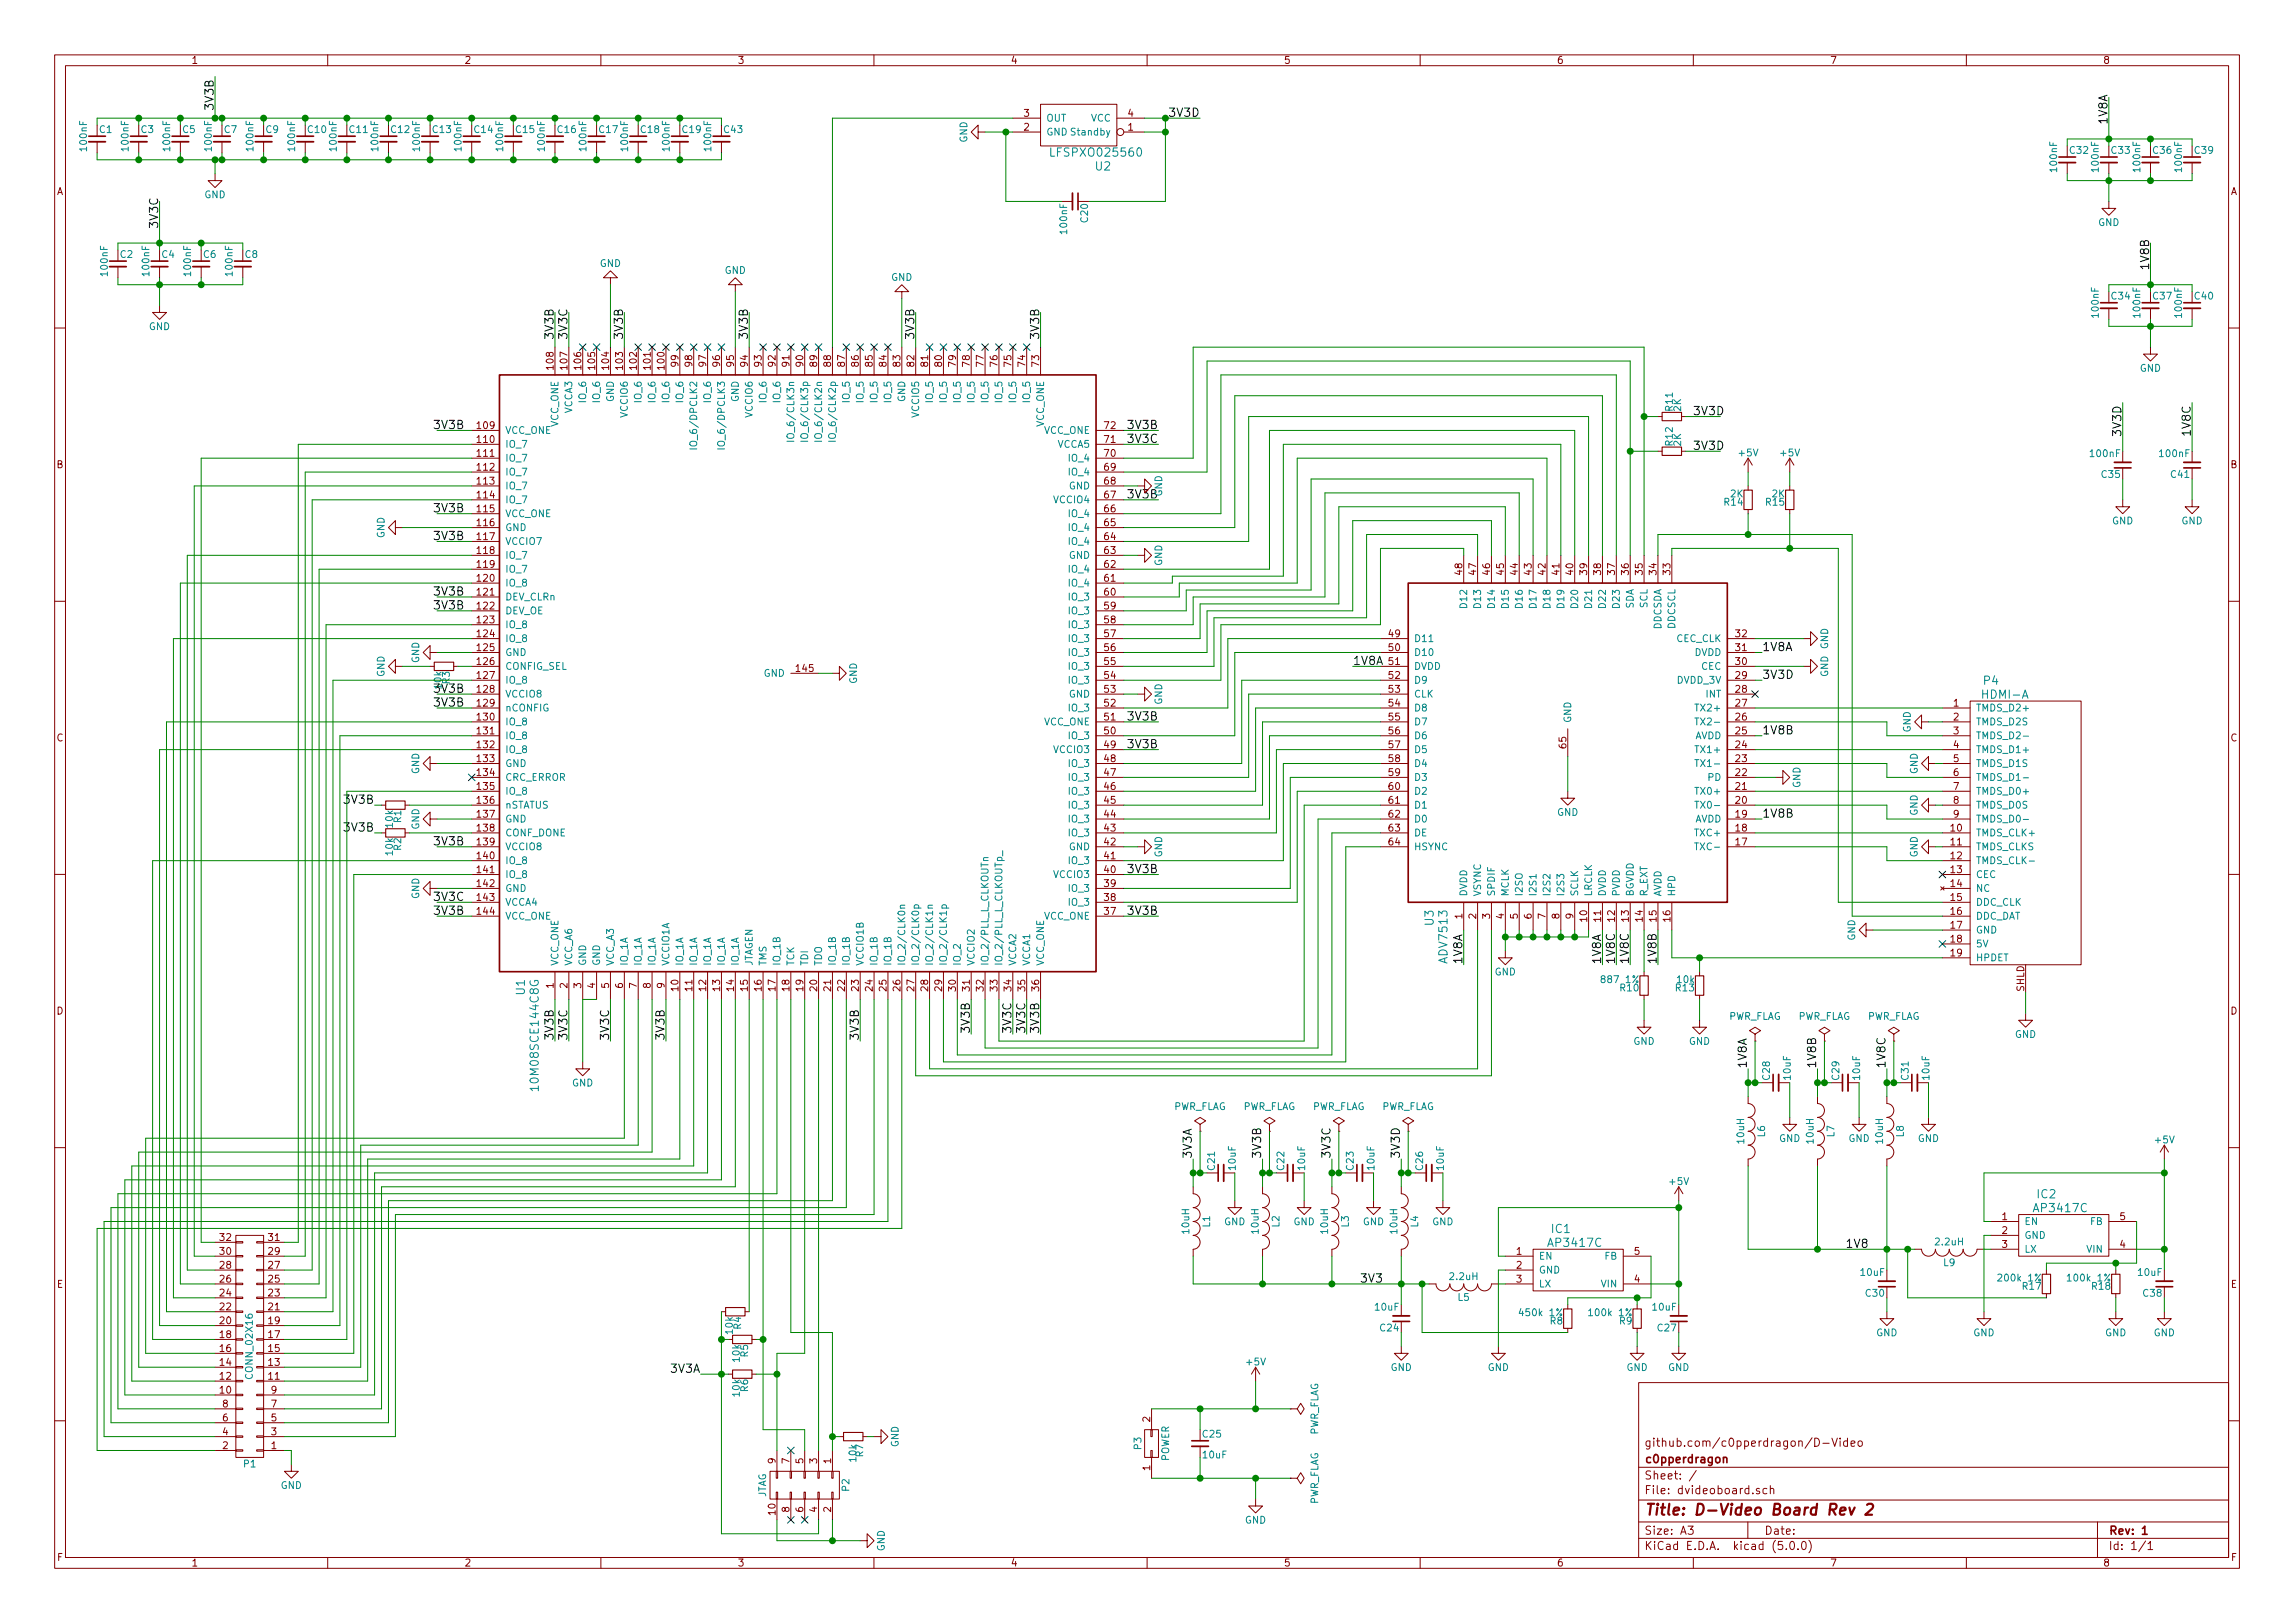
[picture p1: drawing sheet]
<svg xmlns="http://www.w3.org/2000/svg" width="420mm" height="297mm" viewBox="0 0 420 297" stroke-linecap="round" stroke-linejoin="round" font-family="sans-serif">
<defs><g id="words">
<text font-size="2.8" fill="#840000" x="301" y="277.3">Title: D-Video Board Rev 2</text>
<g font-size="2.1">
<text x="39.1" y="20.4" transform="rotate(-90 39.1 20.4)">3V3B</text>
<text x="214.4" y="21.4">3V3D</text>
<text x="385.8" y="22.9" transform="rotate(-90 385.8 22.9)">1V8A</text>
<text x="29" y="41.9" transform="rotate(-90 29 41.9)">3V3C</text>
<text x="393.4" y="49.6" transform="rotate(-90 393.4 49.6)">1V8B</text>
<text x="101.3" y="62.3" transform="rotate(-90 101.3 62.3)">3V3B</text>
<text x="103.9" y="62.3" transform="rotate(-90 103.9 62.3)">3V3C</text>
<text x="114" y="62.3" transform="rotate(-90 114 62.3)">3V3B</text>
<text x="136.9" y="62.3" transform="rotate(-90 136.9 62.3)">3V3B</text>
<text x="167.4" y="62.3" transform="rotate(-90 167.4 62.3)">3V3B</text>
<text x="190.2" y="62.3" transform="rotate(-90 190.2 62.3)">3V3B</text>
<text x="309.9" y="76">3V3D</text>
<text x="79.8" y="78.5">3V3B</text>
<text x="206.8" y="81.1">3V3C</text>
<text x="206.8" y="78.5">3V3B</text>
<text x="309.9" y="82.3">3V3D</text>
<text x="388.4" y="80" transform="rotate(-90 388.4 80)">3V3D</text>
<text x="401.1" y="80" transform="rotate(-90 401.1 80)">1V8C</text>
<text x="79.8" y="93.8">3V3B</text>
<text x="206.8" y="91.2">3V3B</text>
<text x="79.8" y="98.8">3V3B</text>
<text x="79.8" y="109">3V3B</text>
<text x="79.8" y="111.5">3V3B</text>
<text x="322.6" y="119.2">1V8A</text>
<text x="247.6" y="121.7">1V8A</text>
<text x="322.6" y="124.2">3V3D</text>
<text x="79.8" y="126.8">3V3B</text>
<text x="79.8" y="129.3">3V3B</text>
<text x="206.8" y="131.9">3V3B</text>
<text x="206.8" y="136.9">3V3B</text>
<text x="322.6" y="134.4">1V8B</text>
<text x="63.3" y="147.1">3V3B</text>
<text x="322.6" y="149.6">1V8B</text>
<text x="63.3" y="152.2">3V3B</text>
<text x="79.8" y="154.7">3V3B</text>
<text x="206.8" y="159.8">3V3B</text>
<text x="79.8" y="164.9">3V3C</text>
<text x="79.8" y="167.4">3V3B</text>
<text x="206.8" y="167.4">3V3B</text>
<text x="267.7" y="176.6" transform="rotate(-90 267.7 176.6)">1V8A</text>
<text x="293.1" y="176.6" transform="rotate(-90 293.1 176.6)">1V8A</text>
<text x="295.7" y="176.6" transform="rotate(-90 295.7 176.6)">1V8C</text>
<text x="298.2" y="176.6" transform="rotate(-90 298.2 176.6)">1V8C</text>
<text x="303.3" y="176.6" transform="rotate(-90 303.3 176.6)">1V8B</text>
<text x="101.3" y="190.5" transform="rotate(-90 101.3 190.5)">3V3B</text>
<text x="103.9" y="190.5" transform="rotate(-90 103.9 190.5)">3V3C</text>
<text x="111.5" y="190.5" transform="rotate(-90 111.5 190.5)">3V3C</text>
<text x="121.7" y="190.5" transform="rotate(-90 121.7 190.5)">3V3B</text>
<text x="157.2" y="190.5" transform="rotate(-90 157.2 190.5)">3V3B</text>
<text x="177.5" y="189.3" transform="rotate(-90 177.5 189.3)">3V3B</text>
<text x="185.2" y="189.3" transform="rotate(-90 185.2 189.3)">3V3C</text>
<text x="187.7" y="189.3" transform="rotate(-90 187.7 189.3)">3V3C</text>
<text x="190.2" y="189.3" transform="rotate(-90 190.2 189.3)">3V3B</text>
<text x="319.8" y="195.6" transform="rotate(-90 319.8 195.6)">1V8A</text>
<text x="332.5" y="195.6" transform="rotate(-90 332.5 195.6)">1V8B</text>
<text x="345.2" y="195.6" transform="rotate(-90 345.2 195.6)">1V8C</text>
<text x="218.2" y="212.1" transform="rotate(-90 218.2 212.1)">3V3A</text>
<text x="230.9" y="212.1" transform="rotate(-90 230.9 212.1)">3V3B</text>
<text x="243.6" y="212.1" transform="rotate(-90 243.6 212.1)">3V3C</text>
<text x="256.3" y="212.1" transform="rotate(-90 256.3 212.1)">3V3D</text>
<text x="337.8" y="228.4">1V8</text>
<text x="248.9" y="234.7">3V3</text>
<text x="123" y="251.2">3V3A</text>
</g>
<g font-size="2.1" fill="#008484">
<text x="192.9" y="28.7">LFSPXO025560</text>
<text x="200.6" y="31.2">U2</text>
<text x="363.2" y="125.3">P4</text>
<text x="363.2" y="127.9">HDMI-A</text>
<text x="262.5" y="169.4" transform="rotate(-90 262.5 169.4)">U3</text>
<text x="265" y="176" transform="rotate(-90 265 176)">ADV7513</text>
<text x="96.1" y="182.1" transform="rotate(-90 96.1 182.1)">U1</text>
<text x="98.6" y="198.9" transform="rotate(-90 98.6 198.9)">10M08SCE144C8G</text>
<text x="372.6" y="221.9">AP3417C</text>
<text x="373" y="219.3">IC2</text>
<text x="284.1" y="225.7">IC1</text>
<text x="283.7" y="228.2">AP3417C</text>
</g>
<g font-size="2.1" fill="#840000">
<text x="301" y="267.8">c0pperdragon</text>
<text x="301" y="264.8">github.com/c0pperdragon/D-Video</text>
<text x="301" y="273.5">File: dvideoboard.sch</text>
<text x="301" y="270.8">Sheet: /</text>
<text x="301" y="280.9">Size: A3</text>
<text x="323" y="280.9">Date:</text>
<text x="386" y="280.9">Rev: 1</text>
<text x="301" y="283.7">KiCad E.D.A. kicad (5.0.0)</text>
<text x="386" y="283.7">Id: 1/1</text>
</g>
<g font-size="1.8" fill="#840000">
<text x="35" y="11.7">1</text>
<text x="85" y="11.7">2</text>
<text x="135" y="11.7">3</text>
<text x="185" y="11.7">4</text>
<text x="235" y="11.7">5</text>
<text x="285" y="11.7">6</text>
<text x="335" y="11.7">7</text>
<text x="385" y="11.7">8</text>
<text x="187.5" y="23.9">2</text>
<text x="187.5" y="21.4">3</text>
<text x="206.5" y="23.9">1</text>
<text x="206.5" y="21.4">4</text>
<text x="10.4" y="35.7">A</text>
<text x="408.4" y="35.7">A</text>
<text x="101.3" y="67.5" transform="rotate(-90 101.3 67.5)">108</text>
<text x="103.9" y="67.5" transform="rotate(-90 103.9 67.5)">107</text>
<text x="106.4" y="67.5" transform="rotate(-90 106.4 67.5)">106</text>
<text x="109" y="67.5" transform="rotate(-90 109 67.5)">105</text>
<text x="111.5" y="67.5" transform="rotate(-90 111.5 67.5)">104</text>
<text x="114" y="67.5" transform="rotate(-90 114 67.5)">103</text>
<text x="116.6" y="67.5" transform="rotate(-90 116.6 67.5)">102</text>
<text x="119.1" y="67.5" transform="rotate(-90 119.1 67.5)">101</text>
<text x="121.7" y="67.5" transform="rotate(-90 121.7 67.5)">100</text>
<text x="124.2" y="67" transform="rotate(-90 124.2 67)">99</text>
<text x="126.7" y="67" transform="rotate(-90 126.7 67)">98</text>
<text x="129.3" y="67" transform="rotate(-90 129.3 67)">97</text>
<text x="131.8" y="67" transform="rotate(-90 131.8 67)">96</text>
<text x="134.4" y="67" transform="rotate(-90 134.4 67)">95</text>
<text x="136.9" y="67" transform="rotate(-90 136.9 67)">94</text>
<text x="139.4" y="67" transform="rotate(-90 139.4 67)">93</text>
<text x="142" y="67" transform="rotate(-90 142 67)">92</text>
<text x="144.5" y="67" transform="rotate(-90 144.5 67)">91</text>
<text x="147.1" y="67" transform="rotate(-90 147.1 67)">90</text>
<text x="149.6" y="67" transform="rotate(-90 149.6 67)">89</text>
<text x="152.1" y="67" transform="rotate(-90 152.1 67)">88</text>
<text x="154.7" y="67" transform="rotate(-90 154.7 67)">87</text>
<text x="157.2" y="67" transform="rotate(-90 157.2 67)">86</text>
<text x="159.8" y="67" transform="rotate(-90 159.8 67)">85</text>
<text x="162.3" y="67" transform="rotate(-90 162.3 67)">84</text>
<text x="164.8" y="67" transform="rotate(-90 164.8 67)">83</text>
<text x="167.4" y="67" transform="rotate(-90 167.4 67)">82</text>
<text x="169.9" y="67" transform="rotate(-90 169.9 67)">81</text>
<text x="172.5" y="67" transform="rotate(-90 172.5 67)">80</text>
<text x="175" y="67" transform="rotate(-90 175 67)">79</text>
<text x="177.5" y="67" transform="rotate(-90 177.5 67)">78</text>
<text x="180.1" y="67" transform="rotate(-90 180.1 67)">77</text>
<text x="182.6" y="67" transform="rotate(-90 182.6 67)">76</text>
<text x="185.2" y="67" transform="rotate(-90 185.2 67)">75</text>
<text x="187.7" y="67" transform="rotate(-90 187.7 67)">74</text>
<text x="190.2" y="67" transform="rotate(-90 190.2 67)">73</text>
<text x="87.4" y="81.1">110</text>
<text x="87.4" y="83.6">111</text>
<text x="87.4" y="78.5">109</text>
<text x="202.2" y="83.6">70</text>
<text x="202.2" y="81.1">71</text>
<text x="202.2" y="78.5">72</text>
<text x="10.4" y="85.7">B</text>
<text x="87.4" y="86.1">112</text>
<text x="87.4" y="88.7">113</text>
<text x="202.2" y="88.7">68</text>
<text x="202.2" y="86.1">69</text>
<text x="408.4" y="85.7">B</text>
<text x="87.4" y="91.2">114</text>
<text x="87.4" y="93.8">115</text>
<text x="202.2" y="93.8">66</text>
<text x="202.2" y="91.2">67</text>
<text x="87.4" y="96.3">116</text>
<text x="87.4" y="98.8">117</text>
<text x="87.4" y="101.4">118</text>
<text x="202.2" y="101.4">63</text>
<text x="202.2" y="98.8">64</text>
<text x="202.2" y="96.3">65</text>
<text x="87.4" y="106.5">120</text>
<text x="87.4" y="103.9">119</text>
<text x="202.2" y="106.5">61</text>
<text x="202.2" y="103.9">62</text>
<text x="267.7" y="105.1" transform="rotate(-90 267.7 105.1)">48</text>
<text x="270.3" y="105.1" transform="rotate(-90 270.3 105.1)">47</text>
<text x="272.8" y="105.1" transform="rotate(-90 272.8 105.1)">46</text>
<text x="275.3" y="105.1" transform="rotate(-90 275.3 105.1)">45</text>
<text x="277.9" y="105.1" transform="rotate(-90 277.9 105.1)">44</text>
<text x="280.4" y="105.1" transform="rotate(-90 280.4 105.1)">43</text>
<text x="283" y="105.1" transform="rotate(-90 283 105.1)">42</text>
<text x="285.5" y="105.1" transform="rotate(-90 285.5 105.1)">41</text>
<text x="288" y="105.1" transform="rotate(-90 288 105.1)">40</text>
<text x="290.6" y="105.1" transform="rotate(-90 290.6 105.1)">39</text>
<text x="293.1" y="105.1" transform="rotate(-90 293.1 105.1)">38</text>
<text x="295.7" y="105.1" transform="rotate(-90 295.7 105.1)">37</text>
<text x="298.2" y="105.1" transform="rotate(-90 298.2 105.1)">36</text>
<text x="300.7" y="105.1" transform="rotate(-90 300.7 105.1)">35</text>
<text x="303.3" y="105.1" transform="rotate(-90 303.3 105.1)">34</text>
<text x="305.8" y="105.1" transform="rotate(-90 305.8 105.1)">33</text>
<text x="87.4" y="109">121</text>
<text x="87.4" y="111.5">122</text>
<text x="202.2" y="109">60</text>
<text x="202.2" y="111.5">59</text>
<text x="87.4" y="114.1">123</text>
<text x="87.4" y="116.6">124</text>
<text x="87.4" y="119.2">125</text>
<text x="202.2" y="119.2">56</text>
<text x="202.2" y="116.6">57</text>
<text x="202.2" y="114.1">58</text>
<text x="254.3" y="119.2">50</text>
<text x="254.3" y="116.6">49</text>
<text x="317.8" y="119.2">31</text>
<text x="317.8" y="116.6">32</text>
<text x="87.4" y="121.7">126</text>
<text x="87.4" y="124.2">127</text>
<text x="145.8" y="123">145</text>
<text x="202.2" y="124.2">54</text>
<text x="202.2" y="121.7">55</text>
<text x="254.3" y="121.7">51</text>
<text x="254.3" y="124.2">52</text>
<text x="317.8" y="121.7">30</text>
<text x="317.8" y="124.2">29</text>
<text x="87.4" y="131.9">130</text>
<text x="87.4" y="126.8">128</text>
<text x="87.4" y="129.3">129</text>
<text x="202.2" y="131.9">51</text>
<text x="202.2" y="129.3">52</text>
<text x="202.2" y="126.8">53</text>
<text x="254.3" y="126.8">53</text>
<text x="254.3" y="129.3">54</text>
<text x="254.3" y="131.9">55</text>
<text x="317.8" y="131.9">26</text>
<text x="317.8" y="129.3">27</text>
<text x="317.8" y="126.8">28</text>
<text x="357.7" y="129.3">1</text>
<text x="357.7" y="131.9">2</text>
<text x="10.4" y="135.7">C</text>
<text x="87.4" y="134.4">131</text>
<text x="87.4" y="136.9">132</text>
<text x="202.2" y="134.4">50</text>
<text x="202.2" y="136.9">49</text>
<text x="254.3" y="134.4">56</text>
<text x="254.3" y="136.9">57</text>
<text x="286.8" y="136.9" transform="rotate(-90 286.8 136.9)">65</text>
<text x="317.8" y="136.9">24</text>
<text x="317.8" y="134.4">25</text>
<text x="357.7" y="134.4">3</text>
<text x="357.7" y="136.9">4</text>
<text x="408.4" y="135.7">C</text>
<text x="87.4" y="139.5">133</text>
<text x="87.4" y="142">134</text>
<text x="202.2" y="142">47</text>
<text x="202.2" y="139.5">48</text>
<text x="254.3" y="139.5">58</text>
<text x="254.3" y="142">59</text>
<text x="317.8" y="142">22</text>
<text x="317.8" y="139.5">23</text>
<text x="357.7" y="139.5">5</text>
<text x="357.7" y="142">6</text>
<text x="87.4" y="144.6">135</text>
<text x="87.4" y="147.1">136</text>
<text x="87.4" y="149.6">137</text>
<text x="202.2" y="149.6">44</text>
<text x="202.2" y="147.1">45</text>
<text x="202.2" y="144.6">46</text>
<text x="254.3" y="144.6">60</text>
<text x="254.3" y="147.1">61</text>
<text x="254.3" y="149.6">62</text>
<text x="317.8" y="147.1">20</text>
<text x="317.8" y="144.6">21</text>
<text x="317.8" y="149.6">19</text>
<text x="357.7" y="144.6">7</text>
<text x="357.7" y="147.1">8</text>
<text x="357.7" y="149.6">9</text>
<text x="87.4" y="152.2">138</text>
<text x="87.4" y="154.7">139</text>
<text x="202.2" y="154.7">42</text>
<text x="202.2" y="152.2">43</text>
<text x="254.3" y="152.2">63</text>
<text x="254.3" y="154.7">64</text>
<text x="317.8" y="154.7">17</text>
<text x="317.8" y="152.2">18</text>
<text x="357.2" y="152.2">10</text>
<text x="357.2" y="154.7">11</text>
<text x="87.4" y="157.3">140</text>
<text x="87.4" y="159.8">141</text>
<text x="202.2" y="159.8">40</text>
<text x="202.2" y="157.3">41</text>
<text x="357.2" y="157.3">12</text>
<text x="357.2" y="159.8">13</text>
<text x="87.4" y="162.3">142</text>
<text x="87.4" y="164.9">143</text>
<text x="87.4" y="167.4">144</text>
<text x="202.2" y="167.4">37</text>
<text x="202.2" y="164.9">38</text>
<text x="202.2" y="162.3">39</text>
<text x="357.2" y="162.3">14</text>
<text x="357.2" y="164.9">15</text>
<text x="357.2" y="167.4">16</text>
<text x="267.7" y="168.2" transform="rotate(-90 267.7 168.2)">1</text>
<text x="270.3" y="168.2" transform="rotate(-90 270.3 168.2)">2</text>
<text x="272.8" y="168.2" transform="rotate(-90 272.8 168.2)">3</text>
<text x="275.3" y="168.2" transform="rotate(-90 275.3 168.2)">4</text>
<text x="277.9" y="168.2" transform="rotate(-90 277.9 168.2)">5</text>
<text x="280.4" y="168.2" transform="rotate(-90 280.4 168.2)">6</text>
<text x="283" y="168.2" transform="rotate(-90 283 168.2)">7</text>
<text x="285.5" y="168.2" transform="rotate(-90 285.5 168.2)">8</text>
<text x="288" y="168.2" transform="rotate(-90 288 168.2)">9</text>
<text x="290.6" y="168.6" transform="rotate(-90 290.6 168.6)">10</text>
<text x="293.1" y="168.6" transform="rotate(-90 293.1 168.6)">11</text>
<text x="295.7" y="168.6" transform="rotate(-90 295.7 168.6)">12</text>
<text x="298.2" y="168.6" transform="rotate(-90 298.2 168.6)">13</text>
<text x="300.7" y="168.6" transform="rotate(-90 300.7 168.6)">14</text>
<text x="303.3" y="168.6" transform="rotate(-90 303.3 168.6)">15</text>
<text x="305.8" y="168.6" transform="rotate(-90 305.8 168.6)">16</text>
<text x="357.2" y="170">17</text>
<text x="357.2" y="172.5">18</text>
<text x="357.2" y="175">19</text>
<text x="10.4" y="185.7">D</text>
<text x="101.3" y="180.9" transform="rotate(-90 101.3 180.9)">1</text>
<text x="103.9" y="180.9" transform="rotate(-90 103.9 180.9)">2</text>
<text x="106.4" y="180.9" transform="rotate(-90 106.4 180.9)">3</text>
<text x="109" y="180.9" transform="rotate(-90 109 180.9)">4</text>
<text x="111.5" y="180.9" transform="rotate(-90 111.5 180.9)">5</text>
<text x="114" y="180.9" transform="rotate(-90 114 180.9)">6</text>
<text x="116.6" y="180.9" transform="rotate(-90 116.6 180.9)">7</text>
<text x="119.1" y="180.9" transform="rotate(-90 119.1 180.9)">8</text>
<text x="121.7" y="180.9" transform="rotate(-90 121.7 180.9)">9</text>
<text x="124.2" y="181.3" transform="rotate(-90 124.2 181.3)">10</text>
<text x="126.7" y="181.3" transform="rotate(-90 126.7 181.3)">11</text>
<text x="129.3" y="181.3" transform="rotate(-90 129.3 181.3)">12</text>
<text x="131.8" y="181.3" transform="rotate(-90 131.8 181.3)">13</text>
<text x="134.4" y="181.3" transform="rotate(-90 134.4 181.3)">14</text>
<text x="136.9" y="181.3" transform="rotate(-90 136.9 181.3)">15</text>
<text x="139.4" y="181.3" transform="rotate(-90 139.4 181.3)">16</text>
<text x="142" y="181.3" transform="rotate(-90 142 181.3)">17</text>
<text x="144.5" y="181.3" transform="rotate(-90 144.5 181.3)">18</text>
<text x="147.1" y="181.3" transform="rotate(-90 147.1 181.3)">19</text>
<text x="149.6" y="181.3" transform="rotate(-90 149.6 181.3)">20</text>
<text x="152.1" y="181.3" transform="rotate(-90 152.1 181.3)">21</text>
<text x="154.7" y="181.3" transform="rotate(-90 154.7 181.3)">22</text>
<text x="157.2" y="181.3" transform="rotate(-90 157.2 181.3)">23</text>
<text x="159.8" y="181.3" transform="rotate(-90 159.8 181.3)">24</text>
<text x="162.3" y="181.3" transform="rotate(-90 162.3 181.3)">25</text>
<text x="164.8" y="181.3" transform="rotate(-90 164.8 181.3)">26</text>
<text x="167.4" y="181.3" transform="rotate(-90 167.4 181.3)">27</text>
<text x="169.9" y="181.3" transform="rotate(-90 169.9 181.3)">28</text>
<text x="172.5" y="181.3" transform="rotate(-90 172.5 181.3)">29</text>
<text x="175" y="181.3" transform="rotate(-90 175 181.3)">30</text>
<text x="177.5" y="181.3" transform="rotate(-90 177.5 181.3)">31</text>
<text x="180.1" y="181.3" transform="rotate(-90 180.1 181.3)">32</text>
<text x="182.6" y="181.3" transform="rotate(-90 182.6 181.3)">33</text>
<text x="185.2" y="181.3" transform="rotate(-90 185.2 181.3)">34</text>
<text x="187.7" y="181.3" transform="rotate(-90 187.7 181.3)">35</text>
<text x="190.2" y="181.3" transform="rotate(-90 190.2 181.3)">36</text>
<text x="370.6" y="181.5" transform="rotate(-90 370.6 181.5)">SHLD</text>
<text x="408.4" y="185.7">D</text>
<text x="40.3" y="227.1">32</text>
<text x="49.2" y="227.1">31</text>
<text x="366.5" y="223.3">1</text>
<text x="366.5" y="225.8">2</text>
<text x="388.1" y="223.3">5</text>
<text x="40.3" y="232.2">28</text>
<text x="40.3" y="229.7">30</text>
<text x="49.2" y="232.2">27</text>
<text x="49.2" y="229.7">29</text>
<text x="277.6" y="229.7">1</text>
<text x="277.6" y="232.2">2</text>
<text x="299.2" y="229.7">5</text>
<text x="366.5" y="228.4">3</text>
<text x="388.1" y="228.4">4</text>
<text x="10.4" y="235.7">E</text>
<text x="40.3" y="239.8">22</text>
<text x="40.3" y="237.3">24</text>
<text x="40.3" y="234.7">26</text>
<text x="49.2" y="239.8">21</text>
<text x="49.2" y="237.3">23</text>
<text x="49.2" y="234.7">25</text>
<text x="277.6" y="234.7">3</text>
<text x="299.2" y="234.7">4</text>
<text x="408.4" y="235.7">E</text>
<text x="40.3" y="244.9">18</text>
<text x="40.3" y="242.4">20</text>
<text x="49.2" y="244.9">17</text>
<text x="49.2" y="242.4">19</text>
<text x="40.3" y="250">14</text>
<text x="40.3" y="247.4">16</text>
<text x="49.2" y="250">13</text>
<text x="49.2" y="247.4">15</text>
<text x="40.3" y="255.1">10</text>
<text x="40.3" y="252.5">12</text>
<text x="40.8" y="257.6">8</text>
<text x="49.2" y="252.5">11</text>
<text x="49.7" y="257.6">7</text>
<text x="49.7" y="255.1">9</text>
<text x="40.8" y="262.7">4</text>
<text x="40.8" y="260.1">6</text>
<text x="49.7" y="262.7">3</text>
<text x="49.7" y="260.1">5</text>
<text x="210.6" y="260.2" transform="rotate(-90 210.6 260.2)">2</text>
<text x="40.8" y="265.2">2</text>
<text x="49.7" y="265.2">1</text>
<text x="142" y="267.9" transform="rotate(-90 142 267.9)">9</text>
<text x="144.5" y="267.9" transform="rotate(-90 144.5 267.9)">7</text>
<text x="147.1" y="267.9" transform="rotate(-90 147.1 267.9)">5</text>
<text x="149.6" y="267.9" transform="rotate(-90 149.6 267.9)">3</text>
<text x="152.1" y="267.9" transform="rotate(-90 152.1 267.9)">1</text>
<text x="210.6" y="269.1" transform="rotate(-90 210.6 269.1)">1</text>
<text x="142" y="277.2" transform="rotate(-90 142 277.2)">10</text>
<text x="144.5" y="276.7" transform="rotate(-90 144.5 276.7)">8</text>
<text x="147.1" y="276.7" transform="rotate(-90 147.1 276.7)">6</text>
<text x="149.6" y="276.7" transform="rotate(-90 149.6 276.7)">4</text>
<text x="152.1" y="276.7" transform="rotate(-90 152.1 276.7)">2</text>
<text x="10.5" y="285.7">F</text>
<text x="35" y="286.7">1</text>
<text x="85" y="286.7">2</text>
<text x="135" y="286.7">3</text>
<text x="185" y="286.7">4</text>
<text x="235" y="286.7">5</text>
<text x="285" y="286.7">6</text>
<text x="335" y="286.7">7</text>
<text x="385" y="286.7">8</text>
<text x="408.5" y="285.7">F</text>
</g>
<g font-size="1.8" fill="#008484">
<text x="191.5" y="22.3">OUT</text>
<text x="199.7" y="22.3">VCC</text>
<text x="15.9" y="27.5" transform="rotate(-90 15.9 27.5)">100nF</text>
<text x="18.2" y="24.3">C1</text>
<text x="23.5" y="27.5" transform="rotate(-90 23.5 27.5)">100nF</text>
<text x="25.9" y="24.3">C3</text>
<text x="31.2" y="27.5" transform="rotate(-90 31.2 27.5)">100nF</text>
<text x="33.5" y="24.3">C5</text>
<text x="38.8" y="27.5" transform="rotate(-90 38.8 27.5)">100nF</text>
<text x="41.1" y="24.3">C7</text>
<text x="46.4" y="27.5" transform="rotate(-90 46.4 27.5)">100nF</text>
<text x="48.7" y="24.3">C9</text>
<text x="54" y="27.5" transform="rotate(-90 54 27.5)">100nF</text>
<text x="56.4" y="24.3">C10</text>
<text x="61.6" y="27.5" transform="rotate(-90 61.6 27.5)">100nF</text>
<text x="64" y="24.3">C11</text>
<text x="69.3" y="27.5" transform="rotate(-90 69.3 27.5)">100nF</text>
<text x="71.7" y="24.3">C12</text>
<text x="76.9" y="27.5" transform="rotate(-90 76.9 27.5)">100nF</text>
<text x="79.3" y="24.3">C13</text>
<text x="84.5" y="27.5" transform="rotate(-90 84.5 27.5)">100nF</text>
<text x="86.9" y="24.3">C14</text>
<text x="92.1" y="27.5" transform="rotate(-90 92.1 27.5)">100nF</text>
<text x="94.5" y="24.3">C15</text>
<text x="99.7" y="27.5" transform="rotate(-90 99.7 27.5)">100nF</text>
<text x="102.1" y="24.3">C16</text>
<text x="107.4" y="27.5" transform="rotate(-90 107.4 27.5)">100nF</text>
<text x="109.8" y="24.3">C17</text>
<text x="115" y="27.5" transform="rotate(-90 115 27.5)">100nF</text>
<text x="117.4" y="24.3">C18</text>
<text x="122.6" y="27.5" transform="rotate(-90 122.6 27.5)">100nF</text>
<text x="125" y="24.3">C19</text>
<text x="130.2" y="27.5" transform="rotate(-90 130.2 27.5)">100nF</text>
<text x="132.6" y="24.3">C43</text>
<text x="177.1" y="26.1" transform="rotate(-90 177.1 26.1)">GND</text>
<text x="191.5" y="24.8">GND Standby</text>
<text x="379" y="28.2">C32</text>
<text x="386.6" y="28.2">C33</text>
<text x="394.2" y="28.2">C36</text>
<text x="401.9" y="28.2">C39</text>
<text x="376.6" y="31.3" transform="rotate(-90 376.6 31.3)">100nF</text>
<text x="384.2" y="31.3" transform="rotate(-90 384.2 31.3)">100nF</text>
<text x="391.8" y="31.3" transform="rotate(-90 391.8 31.3)">100nF</text>
<text x="399.5" y="31.3" transform="rotate(-90 399.5 31.3)">100nF</text>
<text x="37.4" y="36.3">GND</text>
<text x="199.2" y="40.7" transform="rotate(-90 199.2 40.7)">C20</text>
<text x="384.1" y="41.4">GND</text>
<text x="22" y="47.2">C2</text>
<text x="29.7" y="47.2">C4</text>
<text x="37.3" y="47.2">C6</text>
<text x="44.9" y="47.2">C8</text>
<text x="195.4" y="42.7" transform="rotate(-90 195.4 42.7)">100nF</text>
<text x="19.7" y="50.4" transform="rotate(-90 19.7 50.4)">100nF</text>
<text x="27.4" y="50.4" transform="rotate(-90 27.4 50.4)">100nF</text>
<text x="35" y="50.4" transform="rotate(-90 35 50.4)">100nF</text>
<text x="42.6" y="50.4" transform="rotate(-90 42.6 50.4)">100nF</text>
<text x="109.8" y="48.9">GND</text>
<text x="132.7" y="50.1">GND</text>
<text x="163.1" y="51.4">GND</text>
<text x="384.2" y="58" transform="rotate(-90 384.2 58)">100nF</text>
<text x="386.6" y="54.8">C34</text>
<text x="391.8" y="58" transform="rotate(-90 391.8 58)">100nF</text>
<text x="394.2" y="54.8">C37</text>
<text x="399.5" y="58" transform="rotate(-90 399.5 58)">100nF</text>
<text x="401.9" y="54.8">C40</text>
<text x="27.3" y="60.4">GND</text>
<text x="391.7" y="68">GND</text>
<text x="104.8" y="75.6" transform="rotate(-90 104.8 75.6)">VCCA3</text>
<text x="107.3" y="73.5" transform="rotate(-90 107.3 73.5)">IO_6</text>
<text x="109.9" y="73.5" transform="rotate(-90 109.9 73.5)">IO_6</text>
<text x="112.4" y="73.6" transform="rotate(-90 112.4 73.6)">GND</text>
<text x="114.9" y="76.2" transform="rotate(-90 114.9 76.2)">VCCIO6</text>
<text x="117.5" y="73.5" transform="rotate(-90 117.5 73.5)">IO_6</text>
<text x="120" y="73.5" transform="rotate(-90 120 73.5)">IO_6</text>
<text x="122.6" y="73.5" transform="rotate(-90 122.6 73.5)">IO_6</text>
<text x="125.1" y="73.5" transform="rotate(-90 125.1 73.5)">IO_6</text>
<text x="130.2" y="73.5" transform="rotate(-90 130.2 73.5)">IO_6</text>
<text x="135.3" y="73.6" transform="rotate(-90 135.3 73.6)">GND</text>
<text x="137.8" y="76.2" transform="rotate(-90 137.8 76.2)">VCCIO6</text>
<text x="140.3" y="73.5" transform="rotate(-90 140.3 73.5)">IO_6</text>
<text x="142.9" y="73.5" transform="rotate(-90 142.9 73.5)">IO_6</text>
<text x="155.6" y="73.5" transform="rotate(-90 155.6 73.5)">IO_5</text>
<text x="158.1" y="73.5" transform="rotate(-90 158.1 73.5)">IO_5</text>
<text x="160.7" y="73.5" transform="rotate(-90 160.7 73.5)">IO_5</text>
<text x="163.2" y="73.5" transform="rotate(-90 163.2 73.5)">IO_5</text>
<text x="165.7" y="73.6" transform="rotate(-90 165.7 73.6)">GND</text>
<text x="168.3" y="76.2" transform="rotate(-90 168.3 76.2)">VCCIO5</text>
<text x="170.8" y="73.5" transform="rotate(-90 170.8 73.5)">IO_5</text>
<text x="173.4" y="73.5" transform="rotate(-90 173.4 73.5)">IO_5</text>
<text x="175.9" y="73.5" transform="rotate(-90 175.9 73.5)">IO_5</text>
<text x="178.4" y="73.5" transform="rotate(-90 178.4 73.5)">IO_5</text>
<text x="181" y="73.5" transform="rotate(-90 181 73.5)">IO_5</text>
<text x="183.5" y="73.5" transform="rotate(-90 183.5 73.5)">IO_5</text>
<text x="186.1" y="73.5" transform="rotate(-90 186.1 73.5)">IO_5</text>
<text x="188.6" y="73.5" transform="rotate(-90 188.6 73.5)">IO_5</text>
<text x="306.2" y="75.2" transform="rotate(-90 306.2 75.2)">R11</text>
<text x="307.8" y="75.3" transform="rotate(-90 307.8 75.3)">2K</text>
<text x="92.5" y="82">IO_7</text>
<text x="92.5" y="79.4">VCC_ONE</text>
<text x="102.2" y="78.2" transform="rotate(-90 102.2 78.2)">VCC_ONE</text>
<text x="127.6" y="81" transform="rotate(-90 127.6 81)">IO_6/DPCLK2</text>
<text x="132.7" y="81" transform="rotate(-90 132.7 81)">IO_6/DPCLK3</text>
<text x="145.4" y="79.7" transform="rotate(-90 145.4 79.7)">IO_6/CLK3n</text>
<text x="148" y="79.7" transform="rotate(-90 148 79.7)">IO_6/CLK3p</text>
<text x="150.5" y="79.7" transform="rotate(-90 150.5 79.7)">IO_6/CLK2n</text>
<text x="153" y="79.7" transform="rotate(-90 153 79.7)">IO_6/CLK2p</text>
<text x="191.1" y="79.4">VCC_ONE</text>
<text x="191.1" y="78.2" transform="rotate(-90 191.1 78.2)">VCC_ONE</text>
<text x="193.6" y="82">VCCA5</text>
<text x="306.2" y="81.5" transform="rotate(-90 306.2 81.5)">R12</text>
<text x="307.8" y="81.6" transform="rotate(-90 307.8 81.6)">2K</text>
<text x="318.4" y="83.5">+5V</text>
<text x="326.1" y="83.5">+5V</text>
<text x="382.8" y="83.7">100nF</text>
<text x="395.5" y="83.7">100nF</text>
<text x="92.5" y="84.5">IO_7</text>
<text x="92.5" y="87">IO_7</text>
<text x="92.5" y="89.6">IO_7</text>
<text x="195.7" y="89.6">GND</text>
<text x="195.8" y="84.5">IO_4</text>
<text x="195.8" y="87">IO_4</text>
<text x="384.8" y="87.5">C35</text>
<text x="397.5" y="87.5">C41</text>
<text x="92.5" y="92.1">IO_7</text>
<text x="92.5" y="94.7">VCC_ONE</text>
<text x="193.1" y="92.1">VCCIO4</text>
<text x="195.8" y="94.7">IO_4</text>
<text x="212.8" y="90.9" transform="rotate(-90 212.8 90.9)">GND</text>
<text x="315.7" y="92.5">R14</text>
<text x="316.8" y="91">2K</text>
<text x="323.3" y="92.5">R15</text>
<text x="324.5" y="91">2K</text>
<text x="386.7" y="96">GND</text>
<text x="399.4" y="96">GND</text>
<text x="70.4" y="98.5" transform="rotate(-90 70.4 98.5)">GND</text>
<text x="92.5" y="97.2">GND</text>
<text x="92.5" y="99.7">VCCIO7</text>
<text x="195.8" y="99.7">IO_4</text>
<text x="195.8" y="97.2">IO_4</text>
<text x="92.5" y="107.4">IO_8</text>
<text x="92.5" y="102.3">IO_7</text>
<text x="92.5" y="104.8">IO_7</text>
<text x="195.7" y="102.3">GND</text>
<text x="195.8" y="107.4">IO_4</text>
<text x="195.8" y="104.8">IO_4</text>
<text x="212.8" y="103.6" transform="rotate(-90 212.8 103.6)">GND</text>
<text x="92.5" y="109.9">DEV_CLRn</text>
<text x="92.5" y="112.4">DEV_OE</text>
<text x="195.8" y="109.9">IO_3</text>
<text x="195.8" y="112.4">IO_3</text>
<text x="268.6" y="111" transform="rotate(-90 268.6 111)">D12</text>
<text x="271.1" y="111" transform="rotate(-90 271.1 111)">D13</text>
<text x="273.7" y="111" transform="rotate(-90 273.7 111)">D14</text>
<text x="276.2" y="111" transform="rotate(-90 276.2 111)">D15</text>
<text x="278.8" y="111" transform="rotate(-90 278.8 111)">D16</text>
<text x="281.3" y="111" transform="rotate(-90 281.3 111)">D17</text>
<text x="283.8" y="111" transform="rotate(-90 283.8 111)">D18</text>
<text x="286.4" y="111" transform="rotate(-90 286.4 111)">D19</text>
<text x="288.9" y="111" transform="rotate(-90 288.9 111)">D20</text>
<text x="291.5" y="111" transform="rotate(-90 291.5 111)">D21</text>
<text x="294" y="111" transform="rotate(-90 294 111)">D22</text>
<text x="296.5" y="111" transform="rotate(-90 296.5 111)">D23</text>
<text x="299.1" y="111.5" transform="rotate(-90 299.1 111.5)">SDA</text>
<text x="301.6" y="111.3" transform="rotate(-90 301.6 111.3)">SCL</text>
<text x="92.5" y="115">IO_8</text>
<text x="92.5" y="117.5">IO_8</text>
<text x="195.8" y="117.5">IO_3</text>
<text x="195.8" y="115">IO_3</text>
<text x="258.8" y="117.5">D11</text>
<text x="304.2" y="115.3" transform="rotate(-90 304.2 115.3)">DDCSDA</text>
<text x="306.7" y="115.1" transform="rotate(-90 306.7 115.1)">DDCSCL</text>
<text x="306.9" y="117.5">CEC_CLK</text>
<text x="70.4" y="123.9" transform="rotate(-90 70.4 123.9)">GND</text>
<text x="76.8" y="121.4" transform="rotate(-90 76.8 121.4)">GND</text>
<text x="80.8" y="126" transform="rotate(-90 80.8 126)">10k</text>
<text x="82.3" y="125.2" transform="rotate(-90 82.3 125.2)">R3</text>
<text x="92.5" y="120.1">GND</text>
<text x="92.5" y="122.6">CONFIG_SEL</text>
<text x="92.5" y="125.1">IO_8</text>
<text x="139.8" y="123.9">GND</text>
<text x="156.9" y="125.2" transform="rotate(-90 156.9 125.2)">GND</text>
<text x="195.8" y="125.1">IO_3</text>
<text x="195.8" y="122.6">IO_3</text>
<text x="195.8" y="120.1">IO_3</text>
<text x="258.8" y="120.1">D10</text>
<text x="258.8" y="122.6">DVDD</text>
<text x="258.8" y="125.1">D9</text>
<text x="307.1" y="125.1">DVDD_3V</text>
<text x="310.2" y="120.1">DVDD</text>
<text x="311.5" y="122.6">CEC</text>
<text x="334.7" y="123.9" transform="rotate(-90 334.7 123.9)">GND GND</text>
<text x="92.5" y="127.7">VCCIO8</text>
<text x="92.5" y="130.2">nCONFIG</text>
<text x="195.7" y="127.7">GND</text>
<text x="195.8" y="130.2">IO_3</text>
<text x="212.8" y="129" transform="rotate(-90 212.8 129)">GND</text>
<text x="258.8" y="127.7">CLK</text>
<text x="258.8" y="130.2">D8</text>
<text x="310.9" y="130.2">TX2+</text>
<text x="312.4" y="127.7">INT</text>
<text x="361.7" y="130.2">TMDS_D2+</text>
<text x="92.5" y="132.8">IO_8</text>
<text x="92.5" y="135.3">IO_8</text>
<text x="92.5" y="137.8">IO_8</text>
<text x="191.1" y="132.8">VCC_ONE</text>
<text x="193.1" y="137.8">VCCIO3</text>
<text x="195.8" y="135.3">IO_3</text>
<text x="258.8" y="132.8">D7</text>
<text x="258.8" y="135.3">D6</text>
<text x="258.8" y="137.8">D5</text>
<text x="287.7" y="132.4" transform="rotate(-90 287.7 132.4)">GND</text>
<text x="310.2" y="135.3">AVDD</text>
<text x="310.9" y="137.8">TX1+</text>
<text x="311.4" y="132.8">TX2-</text>
<text x="349.8" y="134.1" transform="rotate(-90 349.8 134.1)">GND</text>
<text x="361.7" y="132.8">TMDS_D2S</text>
<text x="361.7" y="135.3">TMDS_D2-</text>
<text x="361.7" y="137.8">TMDS_D1+</text>
<text x="76.8" y="141.7" transform="rotate(-90 76.8 141.7)">GND</text>
<text x="92.5" y="140.4">GND</text>
<text x="92.5" y="142.9">CRC_ERROR</text>
<text x="195.8" y="142.9">IO_3</text>
<text x="195.8" y="140.4">IO_3</text>
<text x="258.8" y="140.4">D4</text>
<text x="258.8" y="142.9">D3</text>
<text x="311.4" y="140.4">TX1-</text>
<text x="312.8" y="142.9">PD</text>
<text x="351.1" y="141.7" transform="rotate(-90 351.1 141.7)">GND</text>
<text x="361.7" y="140.4">TMDS_D1S</text>
<text x="361.7" y="142.9">TMDS_D1-</text>
<text x="92.5" y="145.5">IO_8</text>
<text x="92.5" y="148">nSTATUS</text>
<text x="195.8" y="148">IO_3</text>
<text x="195.8" y="145.5">IO_3</text>
<text x="258.8" y="145.5">D2</text>
<text x="258.8" y="148">D1</text>
<text x="285.1" y="149.3">GND</text>
<text x="310.9" y="145.5">TX0+</text>
<text x="311.4" y="148">TX0-</text>
<text x="329.6" y="144.2" transform="rotate(-90 329.6 144.2)">GND</text>
<text x="351.1" y="149.3" transform="rotate(-90 351.1 149.3)">GND</text>
<text x="361.7" y="145.5">TMDS_D0+</text>
<text x="361.7" y="148">TMDS_D0S</text>
<text x="71.9" y="151.4" transform="rotate(-90 71.9 151.4)">10k</text>
<text x="73.5" y="155.6" transform="rotate(-90 73.5 155.6)">R2</text>
<text x="73.5" y="150.6" transform="rotate(-90 73.5 150.6)">R1</text>
<text x="76.8" y="151.9" transform="rotate(-90 76.8 151.9)">GND</text>
<text x="92.5" y="150.5">GND</text>
<text x="92.5" y="153.1">CONF_DONE</text>
<text x="92.5" y="155.6">VCCIO8</text>
<text x="195.7" y="155.6">GND</text>
<text x="195.8" y="153.1">IO_3</text>
<text x="195.8" y="150.5">IO_3</text>
<text x="258.8" y="150.5">D0</text>
<text x="258.8" y="153.1">DE</text>
<text x="258.8" y="155.6">HSYNC</text>
<text x="310.2" y="150.5">AVDD</text>
<text x="310.6" y="153.1">TXC+</text>
<text x="311.1" y="155.6">TXC-</text>
<text x="361.7" y="150.5">TMDS_D0-</text>
<text x="361.7" y="153.1">TMDS_CLK+</text>
<text x="361.7" y="155.6">TMDS_CLKS</text>
<text x="71.9" y="156.5" transform="rotate(-90 71.9 156.5)">10k</text>
<text x="92.5" y="158.2">IO_8</text>
<text x="92.5" y="160.7">IO_8</text>
<text x="193.1" y="160.7">VCCIO3</text>
<text x="195.8" y="158.2">IO_3</text>
<text x="212.8" y="156.9" transform="rotate(-90 212.8 156.9)">GND</text>
<text x="351.1" y="156.9" transform="rotate(-90 351.1 156.9)">GND</text>
<text x="361.7" y="158.2">TMDS_CLK-</text>
<text x="361.7" y="160.7">CEC</text>
<text x="76.8" y="164.6" transform="rotate(-90 76.8 164.6)">GND</text>
<text x="92.5" y="163.2">GND</text>
<text x="92.5" y="165.8">VCCA4</text>
<text x="195.8" y="165.8">IO_3</text>
<text x="195.8" y="163.2">IO_3</text>
<text x="268.6" y="164.1" transform="rotate(-90 268.6 164.1)">DVDD</text>
<text x="271.1" y="164.1" transform="rotate(-90 271.1 164.1)">VSYNC</text>
<text x="273.7" y="164.1" transform="rotate(-90 273.7 164.1)">SPDIF</text>
<text x="276.2" y="164.1" transform="rotate(-90 276.2 164.1)">MCLK</text>
<text x="278.8" y="164.1" transform="rotate(-90 278.8 164.1)">I2SO</text>
<text x="281.3" y="164.1" transform="rotate(-90 281.3 164.1)">I2S1</text>
<text x="283.8" y="164.1" transform="rotate(-90 283.8 164.1)">I2S2</text>
<text x="286.4" y="164.1" transform="rotate(-90 286.4 164.1)">I2S3</text>
<text x="288.9" y="164.1" transform="rotate(-90 288.9 164.1)">SCLK</text>
<text x="291.5" y="164.1" transform="rotate(-90 291.5 164.1)">LRCLK</text>
<text x="294" y="164.1" transform="rotate(-90 294 164.1)">DVDD</text>
<text x="296.5" y="164.1" transform="rotate(-90 296.5 164.1)">PVDD</text>
<text x="299.1" y="164.1" transform="rotate(-90 299.1 164.1)">BGVDD</text>
<text x="301.6" y="164.1" transform="rotate(-90 301.6 164.1)">R_EXT</text>
<text x="304.2" y="164.1" transform="rotate(-90 304.2 164.1)">AVDD</text>
<text x="306.7" y="164.1" transform="rotate(-90 306.7 164.1)">HPD</text>
<text x="361.7" y="163.2">NC</text>
<text x="361.7" y="165.8">DDC_CLK</text>
<text x="92.5" y="168.3">VCC_ONE</text>
<text x="191.1" y="168.3">VCC_ONE</text>
<text x="339.6" y="172.2" transform="rotate(-90 339.6 172.2)">GND</text>
<text x="361.7" y="168.3">DDC_DAT</text>
<text x="361.7" y="170.9">GND</text>
<text x="361.7" y="173.4">5V</text>
<text x="102.2" y="176.8" transform="rotate(-90 102.2 176.8)">VCC_ONE</text>
<text x="104.8" y="176.8" transform="rotate(-90 104.8 176.8)">VCC_A6</text>
<text x="107.3" y="176.8" transform="rotate(-90 107.3 176.8)">GND</text>
<text x="109.9" y="176.8" transform="rotate(-90 109.9 176.8)">GND</text>
<text x="112.4" y="176.8" transform="rotate(-90 112.4 176.8)">VCC_A3</text>
<text x="114.9" y="176.8" transform="rotate(-90 114.9 176.8)">IO_1A</text>
<text x="117.5" y="176.8" transform="rotate(-90 117.5 176.8)">IO_1A</text>
<text x="120" y="176.8" transform="rotate(-90 120 176.8)">IO_1A</text>
<text x="122.6" y="176.8" transform="rotate(-90 122.6 176.8)">VCCIO1A</text>
<text x="125.1" y="176.8" transform="rotate(-90 125.1 176.8)">IO_1A</text>
<text x="127.6" y="176.8" transform="rotate(-90 127.6 176.8)">IO_1A</text>
<text x="130.2" y="176.8" transform="rotate(-90 130.2 176.8)">IO_1A</text>
<text x="132.7" y="176.8" transform="rotate(-90 132.7 176.8)">IO_1A</text>
<text x="135.3" y="176.8" transform="rotate(-90 135.3 176.8)">IO_1A</text>
<text x="137.8" y="176.8" transform="rotate(-90 137.8 176.8)">JTAGEN</text>
<text x="140.3" y="176.8" transform="rotate(-90 140.3 176.8)">TMS</text>
<text x="142.9" y="176.8" transform="rotate(-90 142.9 176.8)">IO_1B</text>
<text x="145.4" y="176.8" transform="rotate(-90 145.4 176.8)">TCK</text>
<text x="148" y="176.8" transform="rotate(-90 148 176.8)">TDI</text>
<text x="150.5" y="176.8" transform="rotate(-90 150.5 176.8)">TDO</text>
<text x="153" y="176.8" transform="rotate(-90 153 176.8)">IO_1B</text>
<text x="155.6" y="176.8" transform="rotate(-90 155.6 176.8)">IO_1B</text>
<text x="158.1" y="176.8" transform="rotate(-90 158.1 176.8)">VCCIO1B</text>
<text x="160.7" y="176.8" transform="rotate(-90 160.7 176.8)">IO_1B</text>
<text x="163.2" y="176.8" transform="rotate(-90 163.2 176.8)">IO_1B</text>
<text x="165.7" y="176.8" transform="rotate(-90 165.7 176.8)">IO_2/CLK0n</text>
<text x="168.3" y="176.8" transform="rotate(-90 168.3 176.8)">IO_2/CLK0p</text>
<text x="170.8" y="176.8" transform="rotate(-90 170.8 176.8)">IO_2/CLK1n</text>
<text x="173.4" y="176.8" transform="rotate(-90 173.4 176.8)">IO_2/CLK1p</text>
<text x="175.9" y="176.8" transform="rotate(-90 175.9 176.8)">IO_2</text>
<text x="178.4" y="176.8" transform="rotate(-90 178.4 176.8)">VCCIO2</text>
<text x="181" y="176.8" transform="rotate(-90 181 176.8)">IO_2/PLL_L_CLKOUTn</text>
<text x="183.5" y="176.8" transform="rotate(-90 183.5 176.8)">IO_2/PLL_L_CLKOUTp_</text>
<text x="186.1" y="176.8" transform="rotate(-90 186.1 176.8)">VCCA2</text>
<text x="188.6" y="176.8" transform="rotate(-90 188.6 176.8)">VCCA1</text>
<text x="191.1" y="176.8" transform="rotate(-90 191.1 176.8)">VCC_ONE</text>
<text x="273.6" y="178.5">GND</text>
<text x="293.5" y="179.9">887 1%</text>
<text x="307.1" y="179.9">10k</text>
<text x="361.7" y="175.9">HPDET</text>
<text x="296.7" y="181.4">R10</text>
<text x="306.8" y="181.4">R13</text>
<text x="299" y="191.2">GND</text>
<text x="309.2" y="191.2">GND</text>
<text x="316.4" y="186.7">PWR_FLAG</text>
<text x="329.1" y="186.7">PWR_FLAG</text>
<text x="341.8" y="186.7">PWR_FLAG</text>
<text x="368.9" y="190">GND</text>
<text x="324" y="197.6" transform="rotate(-90 324 197.6)">C28</text>
<text x="327.8" y="197.5" transform="rotate(-90 327.8 197.5)">10uF</text>
<text x="336.7" y="197.6" transform="rotate(-90 336.7 197.6)">C29</text>
<text x="340.5" y="197.5" transform="rotate(-90 340.5 197.5)">10uF</text>
<text x="349.4" y="197.6" transform="rotate(-90 349.4 197.6)">C31</text>
<text x="353.2" y="197.5" transform="rotate(-90 353.2 197.5)">10uF</text>
<text x="104.7" y="198.8">GND</text>
<text x="214.8" y="203.2">PWR_FLAG</text>
<text x="227.5" y="203.2">PWR_FLAG</text>
<text x="240.2" y="203.2">PWR_FLAG</text>
<text x="252.9" y="203.2">PWR_FLAG</text>
<text x="319.3" y="209.2" transform="rotate(-90 319.3 209.2)">10uH</text>
<text x="323.1" y="208.1" transform="rotate(-90 323.1 208.1)">L6</text>
<text x="325.7" y="209">GND</text>
<text x="332" y="209.2" transform="rotate(-90 332 209.2)">10uH</text>
<text x="335.8" y="208.1" transform="rotate(-90 335.8 208.1)">L7</text>
<text x="338.4" y="209">GND</text>
<text x="344.7" y="209.2" transform="rotate(-90 344.7 209.2)">10uH</text>
<text x="348.5" y="208.1" transform="rotate(-90 348.5 208.1)">L8</text>
<text x="351.1" y="209">GND</text>
<text x="394.6" y="209.3">+5V</text>
<text x="222.4" y="214.1" transform="rotate(-90 222.4 214.1)">C21</text>
<text x="226.2" y="214.1" transform="rotate(-90 226.2 214.1)">10uF</text>
<text x="235.1" y="214.1" transform="rotate(-90 235.1 214.1)">C22</text>
<text x="238.9" y="214.1" transform="rotate(-90 238.9 214.1)">10uF</text>
<text x="247.8" y="214.1" transform="rotate(-90 247.8 214.1)">C23</text>
<text x="251.6" y="214.1" transform="rotate(-90 251.6 214.1)">10uF</text>
<text x="260.5" y="214.1" transform="rotate(-90 260.5 214.1)">C26</text>
<text x="264.3" y="214.1" transform="rotate(-90 264.3 214.1)">10uF</text>
<text x="305.7" y="216.9">+5V</text>
<text x="217.7" y="225.7" transform="rotate(-90 217.7 225.7)">10uH</text>
<text x="221.5" y="224.6" transform="rotate(-90 221.5 224.6)">L1</text>
<text x="224.1" y="224.2">GND</text>
<text x="230.4" y="225.7" transform="rotate(-90 230.4 225.7)">10uH</text>
<text x="234.2" y="224.6" transform="rotate(-90 234.2 224.6)">L2</text>
<text x="236.8" y="224.2">GND</text>
<text x="243.1" y="225.7" transform="rotate(-90 243.1 225.7)">10uH</text>
<text x="246.9" y="224.6" transform="rotate(-90 246.9 224.6)">L3</text>
<text x="249.5" y="224.2">GND</text>
<text x="255.8" y="225.7" transform="rotate(-90 255.8 225.7)">10uH</text>
<text x="259.6" y="224.6" transform="rotate(-90 259.6 224.6)">L4</text>
<text x="262.2" y="224.2">GND</text>
<text x="354.4" y="227.9">2.2uH</text>
<text x="370.6" y="224.2">EN</text>
<text x="370.6" y="226.7">GND</text>
<text x="382.7" y="224.2">FB</text>
<text x="281.7" y="230.5">EN</text>
<text x="281.7" y="233.1">GND</text>
<text x="293.8" y="230.5">FB</text>
<text x="340.7" y="233.5">10uF</text>
<text x="355.9" y="231.7">L9</text>
<text x="370.6" y="229.3">LX</text>
<text x="382.1" y="229.3">VIN</text>
<text x="391.5" y="233.5">10uF</text>
<text x="251.8" y="239.9">10uF</text>
<text x="265.5" y="234.3">2.2uH</text>
<text x="267" y="238.1">L5</text>
<text x="281.7" y="235.6">LX</text>
<text x="293.2" y="235.6">VIN</text>
<text x="302.6" y="239.9">10uF</text>
<text x="341.6" y="237.3">C30</text>
<text x="366.2" y="234.5">200k 1%</text>
<text x="370.3" y="236.1">R17</text>
<text x="378.9" y="234.5">100k 1%</text>
<text x="383" y="236.1">R18</text>
<text x="392.4" y="237.3">C38</text>
<text x="134.2" y="244.1" transform="rotate(-90 134.2 244.1)">10k</text>
<text x="135.7" y="243.3" transform="rotate(-90 135.7 243.3)">R4</text>
<text x="252.7" y="243.7">C24</text>
<text x="278.6" y="240.9">450k 1%</text>
<text x="283.8" y="242.4">R8</text>
<text x="291.3" y="240.9">100k 1%</text>
<text x="296.5" y="242.4">R9</text>
<text x="303.5" y="243.7">C27</text>
<text x="343.5" y="244.6">GND</text>
<text x="361.3" y="244.6">GND</text>
<text x="385.4" y="244.6">GND</text>
<text x="394.3" y="244.6">GND</text>
<text x="135.4" y="249.2" transform="rotate(-90 135.4 249.2)">10k</text>
<text x="137" y="248.3" transform="rotate(-90 137 248.3)">R5</text>
<text x="228.3" y="249.9">+5V</text>
<text x="254.6" y="250.9">GND</text>
<text x="272.4" y="250.9">GND</text>
<text x="297.8" y="250.9">GND</text>
<text x="305.4" y="250.9">GND</text>
<text x="46.3" y="252.1" transform="rotate(-90 46.3 252.1)">CONN_02X16</text>
<text x="135.4" y="255.5" transform="rotate(-90 135.4 255.5)">10k</text>
<text x="137" y="254.7" transform="rotate(-90 137 254.7)">R6</text>
<text x="220.2" y="263.1">C25</text>
<text x="241.4" y="262.8" transform="rotate(-90 241.4 262.8)">PWR_FLAG</text>
<text x="44.7" y="268.6">P1</text>
<text x="156.8" y="267.5" transform="rotate(-90 156.8 267.5)">10k</text>
<text x="158" y="266.6" transform="rotate(-90 158 266.6)">R7</text>
<text x="164.5" y="264.9" transform="rotate(-90 164.5 264.9)">GND</text>
<text x="209" y="265.3" transform="rotate(-90 209 265.3)">P3</text>
<text x="214" y="267.5" transform="rotate(-90 214 267.5)">POWER</text>
<text x="220.3" y="266.9">10uF</text>
<text x="51.4" y="272.5">GND</text>
<text x="140.3" y="274.2" transform="rotate(-90 140.3 274.2)">JTAG</text>
<text x="155.5" y="272.9" transform="rotate(-90 155.5 272.9)">P2</text>
<text x="241.4" y="275.5" transform="rotate(-90 241.4 275.5)">PWR_FLAG</text>
<text x="227.9" y="278.9">GND</text>
<text x="162" y="283.9" transform="rotate(-90 162 283.9)">GND</text>
</g>
</g></defs>
<g fill="none" stroke="#840000" stroke-width=".18">
<path d="M10 10h400v277h-400zM12 12h396v273.1h-396zM60 10v2M110 10v2M160 10v2M190.5 19.1h14v7.6h-14zM210 10v2M260 10v2M310 10v2M360 10v2M17.8 25.9v2.1M25.4 25.9v2.1"/>
<path d="M33 25.9v2.1M39.4 31.8v1.3h1.2l-1.2 1.2-1.3-1.2h1.3M40.6 25.9v2.1M48.3 25.9v2.1M55.9 25.9v2.1M63.5 25.9v2.1M71.1 25.9v2.1M78.7 25.9v2.1M86.4 25.9v2.1M94 25.9v2.1M101.6 25.9v2.1M109.2 25.9v2.1"/>
<path d="M116.8 25.9v2.1M124.5 25.9v2.1M132.1 25.9v2.1M179.1 24.2v-1.3l-1.3 1.3 1.3 1.2v-1.2h1.2M185.4 24.2h5.1M185.4 21.6h5.1M194.3 36.9h2M204.5 21.6h5M205.7 24.2h3.8M378.5 29.8v2M386.1 36.9v1.2h1.2l-1.2 1.3-1.3-1.3h1.3M386.1 29.8v2"/>
<path d="M393.7 29.8v2M401.3 29.8v2M21.6 48.8v2M29.2 55.9v1.3h1.3l-1.3 1.3-1.3-1.3h1.3M29.2 48.8v2M36.8 48.8v2M44.4 48.8v2M111.8 50.8h1.2l-1.2-1.2-1.3 1.2h1.3v1.3M134.6 52.1h1.3l-1.3-1.3-1.3 1.3h1.3v1.3M165.1 53.4h1.3l-1.3-1.3-1.3 1.3h1.3v1.2M386.1 56.4v2.1M393.7 56.4v2.1"/>
<path d="M401.3 56.4v2.1M10 60h2M86.4 78.8h5M101.6 63.5v5.1M104.1 63.5v5.1M106.7 63.5v5.1M109.2 63.5v5.1M111.8 63.5v5.1M114.3 63.5v5.1M116.8 63.5v5.1M119.4 63.5v5.1M121.9 63.5v5.1"/>
<path d="M124.5 63.5v5.1M127 63.5v5.1M129.5 63.5v5.1M132.1 63.5v5.1M134.6 63.5v5.1M137.2 63.5v5.1M139.7 63.5v5.1M142.2 63.5v5.1M144.8 63.5v5.1M147.3 63.5v5.1M149.9 63.5v5.1M152.4 63.5v5.1"/>
<path d="M154.9 63.5v5.1M157.5 63.5v5.1M160 63.5v5.1M162.6 63.5v5.1M165.1 63.5v5.1M167.6 63.5v5.1M170.2 63.5v5.1M172.7 63.5v5.1M175.3 63.5v5.1M177.8 63.5v5.1M180.3 63.5v5.1M182.9 63.5v5.1"/>
<path d="M185.4 63.5v5.1M188 63.5v5.1M190.5 63.5v5.1M200.7 78.8h5M303.5 76.2h.8M307.8 76.2h.8M393.7 63.5v1.3h1.3l-1.3 1.3-1.3-1.3h1.3M408 60h2M72.4 96.6v-1.3l-1.3 1.3 1.3 1.2v-1.2h1.3M86.4 83.9h5M86.4 81.3h5M86.4 99.1h5"/>
<path d="M86.4 96.6h5M86.4 94h5M86.4 91.5h5M86.4 88.9h5M86.4 86.4h5M200.7 83.9h5M200.7 81.3h5M200.7 99.1h5M200.7 96.6h5M200.7 94h5M200.7 91.5h5M200.7 88.9h5"/>
<path d="M200.7 86.4h5M208.3 88.9h1.2v-1.2l1.3 1.2-1.3 1.3v-1.3M303.5 82.6h.8M307.8 82.6h.8M320 83.9v2.5M320 88.9v.8M320 93.3v.7M320 83.9l-.7 1.2M320 83.9l.8 1.2M327.7 83.9v2.5M327.7 88.9v.8M327.7 93.3v.7"/>
<path d="M327.7 83.9l-.8 1.2M327.7 83.9l.7 1.2M388.6 91.5v1.2h1.3l-1.3 1.3-1.3-1.3h1.3M388.6 82.6v2M388.6 85.6v2.1M401.3 91.5v1.2h1.3l-1.3 1.3-1.3-1.3h1.3M401.3 82.6v2M401.3 85.6v2.1M10 110h2M78.7 119.4v-1.3l-1.2 1.3 1.2 1.3v-1.3h1.3M86.4 109.3h5M86.4 106.7h5"/>
<path d="M86.4 104.2h5M86.4 101.6h5M86.4 119.4h5M86.4 116.9h5M86.4 114.3h5M86.4 111.8h5M200.7 109.3h5M200.7 106.7h5M200.7 104.2h5M200.7 101.6h5M200.7 119.4h5M200.7 116.9h5"/>
<path d="M200.7 114.3h5M200.7 111.8h5M208.3 101.6h1.2v-1.2l1.3 1.2-1.3 1.3v-1.3M252.7 119.4h5.1M252.7 116.9h5.1M268 101.6v5.1M270.5 101.6v5.1M273 101.6v5.1M275.6 101.6v5.1M278.1 101.6v5.1M280.7 101.6v5.1M283.2 101.6v5.1"/>
<path d="M285.7 101.6v5.1M288.3 101.6v5.1M290.8 101.6v5.1M293.4 101.6v5.1M295.9 101.6v5.1M298.4 101.6v5.1M301 101.6v5.1M303.5 101.6v5.1M306.1 101.6v5.1M316.2 119.4h5.1M316.2 116.9h5.1M330.2 116.9h1.3v-1.3l1.2 1.3-1.2 1.2v-1.2"/>
<path d="M408 110h2M72.4 122v-1.3l-1.3 1.3 1.3 1.2v-1.2h1.3M78.7 139.7v-1.2l-1.2 1.2 1.2 1.3v-1.3h1.3M78.7 122h.8M83.1 122h.7M86.4 134.7h5M86.4 132.1h5M86.4 129.6h5M86.4 127h5M86.4 124.5h5M86.4 122h5M86.4 139.7h5"/>
<path d="M86.4 137.2h5M144.8 123.2h5.1M152.4 123.2h1.3v-1.2l1.2 1.2-1.2 1.3v-1.3M200.7 134.7h5M200.7 132.1h5M200.7 129.6h5M200.7 127h5M200.7 124.5h5M200.7 122h5M200.7 139.7h5M200.7 137.2h5M208.3 127h1.2v-1.2l1.3 1.2-1.3 1.3v-1.3"/>
<path d="M252.7 134.7h5.1M252.7 132.1h5.1M252.7 129.6h5.1M252.7 127h5.1M252.7 124.5h5.1M252.7 122h5.1M252.7 139.7h5.1M252.7 137.2h5.1M287 133.4v5.1M316.2 134.7h5.1M316.2 132.1h5.1M316.2 129.6h5.1"/>
<path d="M316.2 127h5.1M316.2 124.5h5.1M316.2 122h5.1M316.2 139.7h5.1M316.2 137.2h5.1M330.2 122h1.3v-1.3l1.2 1.3-1.2 1.2v-1.2M351.8 132.1v-1.3l-1.3 1.3 1.3 1.3v-1.3h1.3M353.1 139.7v-1.2l-1.3 1.2 1.3 1.3v-1.3h1.2M355.6 134.7h5.1M355.6 132.1h5.1M355.6 129.6h5.1M355.6 139.7h5.1"/>
<path d="M355.6 137.2h5.1M360.7 128.3h20.3v48.3h-20.3zM69.8 152.4h.8M69.8 147.4h.8M74.2 152.4h.7M74.2 147.4h.7M78.7 149.9v-1.3l-1.2 1.3 1.2 1.3v-1.3h1.3M86.4 157.5h5M86.4 155h5M86.4 152.4h5M86.4 149.9h5M86.4 147.4h5"/>
<path d="M86.4 144.8h5M86.4 142.3h5M200.7 157.5h5M200.7 155h5M200.7 152.4h5M200.7 149.9h5M200.7 147.4h5M200.7 144.8h5M200.7 142.3h5M208.3 155h1.2v-1.3l1.3 1.3-1.3 1.2v-1.2M252.7 155h5.1M252.7 152.4h5.1"/>
<path d="M252.7 149.9h5.1M252.7 147.4h5.1M252.7 144.8h5.1M252.7 142.3h5.1M287 144.8v1.3h1.3l-1.3 1.3-1.3-1.3h1.3M316.2 155h5.1M316.2 152.4h5.1M316.2 149.9h5.1M316.2 147.4h5.1M316.2 144.8h5.1M316.2 142.3h5.1M325.1 142.3h1.3v-1.3l1.3 1.3-1.3 1.2v-1.2"/>
<path d="M353.1 147.4v-1.3l-1.3 1.3 1.3 1.2v-1.2h1.2M353.1 155v-1.3l-1.3 1.3 1.3 1.2v-1.2h1.2M355.6 157.5h5.1M355.6 155h5.1M355.6 152.4h5.1M355.6 149.9h5.1M355.6 147.4h5.1M355.6 144.8h5.1M355.6 142.3h5.1M10 160h2M78.7 162.6v-1.3l-1.2 1.3 1.2 1.3v-1.3h1.3M86.4 160.1h5"/>
<path d="M86.4 167.7h5M86.4 165.1h5M86.4 162.6h5M101.6 177.8v5.1M104.1 177.8v5.1M106.7 177.8v5.1M109.2 177.8v5.1M111.8 177.8v5.1M114.3 177.8v5.1M116.8 177.8v5.1M119.4 177.8v5.1M121.9 177.8v5.1"/>
<path d="M124.5 177.8v5.1M127 177.8v5.1M129.5 177.8v5.1M132.1 177.8v5.1M134.6 177.8v5.1M137.2 177.8v5.1M139.7 177.8v5.1M142.2 177.8v5.1M144.8 177.8v5.1M147.3 177.8v5.1M149.9 177.8v5.1M152.4 177.8v5.1"/>
<path d="M154.9 177.8v5.1M157.5 177.8v5.1M160 177.8v5.1M162.6 177.8v5.1M165.1 177.8v5.1M167.6 177.8v5.1M170.2 177.8v5.1M172.7 177.8v5.1M175.3 177.8v5.1M177.8 177.8v5.1M180.3 177.8v5.1M182.9 177.8v5.1"/>
<path d="M185.4 177.8v5.1M188 177.8v5.1M190.5 177.8v5.1M200.7 160.1h5M200.7 167.7h5M200.7 165.1h5M200.7 162.6h5M268 165.1v5.1M270.5 165.1v5.1M273 165.1v5.1M275.6 174v1.3h1.3l-1.3 1.3-1.3-1.3h1.3M275.6 165.1v5.1"/>
<path d="M278.1 165.1v5.1M280.7 165.1v5.1M283.2 165.1v5.1M285.7 165.1v5.1M288.3 165.1v5.1M290.8 165.1v5.1M293.4 165.1v5.1M295.9 165.1v5.1M298.4 165.1v5.1M301 165.1v5.1M301 177.8v.8M303.5 165.1v5.1"/>
<path d="M306.1 165.1v5.1M311.1 177.8v.8M341.6 170.2v-1.3l-1.2 1.3 1.2 1.3v-1.3h1.3M355.3 162.3l.6 .6M355.6 160.1h5.1M355.6 167.7h5.1M355.6 165.1h5.1M355.6 162.6h5.1M355.6 170.2h5.1M355.6 172.8h5.1M355.6 175.3h5.1M355.9 162.3l-.6 .6"/>
<path d="M370.8 176.6v5M408 160h2M106.7 194.3v1.3h1.2l-1.2 1.3-1.3-1.3h1.3M301 186.7v1.3h1.3l-1.3 1.3-1.3-1.3h1.3M301 182.2v.7M311.1 186.7v1.3h1.3l-1.3 1.3-1.2-1.3h1.2M311.1 182.2v.7M321.3 189.3l1-.7-1-.6-1 .6 1 .7v1.2M321.3 190.5h.1M322.6 198.2h2M325.6 198.2h2.1M334 189.3l1-.7-1-.6-1 .6 1 .7v1.2"/>
<path d="M334 190.5h.1M335.3 198.2h2M338.3 198.2h2.1M346.7 189.3l1-.7-1-.6-1 .6 1 .7v1.2M346.7 190.5h.1M348 198.2h2M351 198.2h2.1M370.8 185.5v1.2h1.3l-1.3 1.3-1.2-1.3h1.2M10 210h2M218.4 217.2v1.3a1.27 1.27 0 0 1 1.3 1.2 1.27 1.27 0 0 1-1.3 1.3 1.27 1.27 0 0 1 1.3 1.3 1.27 1.27 0 0 1-1.3 1.3 1.27 1.27 0 0 1 1.3 1.2 1.27 1.27 0 0 1-1.3 1.3 1.27 1.27 0 0 1 1.3 1.3 1.27 1.27 0 0 1-1.3 1.2v1.3M219.7 205.8l1-.7-1-.6-1 .6 1 .7v1.2M219.7 207h.1"/>
<path d="M221 214.7h2M224 214.7h2.1M226.1 219.7v1.3h1.2l-1.2 1.3-1.3-1.3h1.3M231.1 217.2v1.3a1.27 1.27 0 0 1 1.3 1.2 1.27 1.27 0 0 1-1.3 1.3 1.27 1.27 0 0 1 1.3 1.3 1.27 1.27 0 0 1-1.3 1.3 1.27 1.27 0 0 1 1.3 1.2 1.27 1.27 0 0 1-1.3 1.3 1.27 1.27 0 0 1 1.3 1.3 1.27 1.27 0 0 1-1.3 1.2v1.3M232.4 205.8l1-.7-1-.6-1 .6 1 .7v1.2M232.4 207h.1M233.7 214.7h2M236.7 214.7h2.1M238.8 219.7v1.3h1.2l-1.2 1.3-1.3-1.3h1.3M243.8 217.2v1.3a1.27 1.27 0 0 1 1.3 1.2 1.27 1.27 0 0 1-1.3 1.3 1.27 1.27 0 0 1 1.3 1.3 1.27 1.27 0 0 1-1.3 1.3 1.27 1.27 0 0 1 1.3 1.2 1.27 1.27 0 0 1-1.3 1.3 1.27 1.27 0 0 1 1.3 1.3 1.27 1.27 0 0 1-1.3 1.2v1.3M245.1 205.8l1-.7-1-.6-1 .6 1 .7v1.2M245.1 207h.1"/>
<path d="M246.4 214.7h2M249.4 214.7h2.1M251.5 219.7v1.3h1.2l-1.2 1.3-1.3-1.3h1.3M256.5 217.2v1.3a1.27 1.27 0 0 1 1.3 1.2 1.27 1.27 0 0 1-1.3 1.3 1.27 1.27 0 0 1 1.3 1.3 1.27 1.27 0 0 1-1.3 1.3 1.27 1.27 0 0 1 1.3 1.2 1.27 1.27 0 0 1-1.3 1.3 1.27 1.27 0 0 1 1.3 1.3 1.27 1.27 0 0 1-1.3 1.2v1.3M257.8 205.8l1-.7-1-.6-1 .6 1 .7v1.2M257.8 207h.1M259.1 214.7h2M262.1 214.7h2.1M264.2 219.7v1.3h1.2l-1.2 1.3-1.3-1.3h1.3M307.3 217.2l-.7 1.3M307.3 217.2v2.5M307.3 217.2l.8 1.3"/>
<path d="M320 200.7v1.3a1.27 1.27 0 0 1 1.3 1.2 1.27 1.27 0 0 1-1.3 1.3 1.27 1.27 0 0 1 1.3 1.3 1.27 1.27 0 0 1-1.3 1.2 1.27 1.27 0 0 1 1.3 1.3 1.27 1.27 0 0 1-1.3 1.3 1.27 1.27 0 0 1 1.3 1.3 1.27 1.27 0 0 1-1.3 1.2v1.3M327.7 204.5v1.3h1.2l-1.2 1.2-1.3-1.2h1.3M332.7 200.7v1.3a1.27 1.27 0 0 1 1.3 1.2 1.27 1.27 0 0 1-1.3 1.3 1.27 1.27 0 0 1 1.3 1.3 1.27 1.27 0 0 1-1.3 1.2 1.27 1.27 0 0 1 1.3 1.3 1.27 1.27 0 0 1-1.3 1.3 1.27 1.27 0 0 1 1.3 1.3 1.27 1.27 0 0 1-1.3 1.2v1.3M340.4 204.5v1.3h1.2l-1.2 1.2-1.3-1.2h1.3M345.4 200.7v1.3a1.27 1.27 0 0 1 1.3 1.2 1.27 1.27 0 0 1-1.3 1.3 1.27 1.27 0 0 1 1.3 1.3 1.27 1.27 0 0 1-1.3 1.2 1.27 1.27 0 0 1 1.3 1.3 1.27 1.27 0 0 1-1.3 1.3 1.27 1.27 0 0 1 1.3 1.3 1.27 1.27 0 0 1-1.3 1.2v1.3M353.1 204.5v1.3h1.2l-1.2 1.2-1.3-1.2h1.3M396.2 209.6v2.5M396.2 209.6l-.7 1.3M396.2 209.6l.8 1.3M408 210h2M39.4 237.5h3.8M39.4 235h3.8"/>
<path d="M39.4 232.4h3.8M39.4 229.9h3.8M39.4 227.4h3.8M43.2 226.1h5.1v40.6h-5.1zM43.2 227.2h1.2v.3h-1.2zM43.2 229.8h1.2v.2h-1.2zM43.2 232.3h1.2v.3h-1.2zM43.2 234.9h1.2v.2h-1.2zM43.2 237.4h1.2v.3h-1.2zM43.2 239.9h1.2v.3h-1.2zM47 227.2h1.3v.3h-1.3zM47 229.8h1.3v.2h-1.3z"/>
<path d="M47 232.3h1.3v.3h-1.3zM47 234.9h1.3v.2h-1.3zM47 237.4h1.3v.3h-1.3zM47 239.9h1.3v.3h-1.3zM48.3 237.5h3.8M48.3 235h3.8M48.3 232.4h3.8M48.3 229.9h3.8M48.3 227.4h3.8M256.5 238.8v2M261.6 235h1.3a1.27 1.27 0 0 0 1.3 1.3 1.27 1.27 0 0 0 1.2-1.3 1.27 1.27 0 0 0 1.3 1.3 1.27 1.27 0 0 0 1.3-1.3 1.27 1.27 0 0 0 1.2 1.3 1.27 1.27 0 0 0 1.3-1.3 1.27 1.27 0 0 0 1.3 1.3 1.27 1.27 0 0 0 1.2-1.3h1.3M275.6 235h5.1"/>
<path d="M275.6 232.4h5.1M275.6 229.9h5.1M280.7 228.6h16.5v7.7h-16.5zM287 238.8v.8M297.2 235h5.1M297.2 229.9h5.1M299.7 238.8v.8M307.3 238.8v2M345.4 232.4v2.1M345.4 235.5v2M350.5 228.6h1.3a1.27 1.27 0 0 0 1.3 1.3 1.27 1.27 0 0 0 1.2-1.3 1.27 1.27 0 0 0 1.3 1.3 1.27 1.27 0 0 0 1.3-1.3 1.27 1.27 0 0 0 1.2 1.3 1.27 1.27 0 0 0 1.3-1.3 1.27 1.27 0 0 0 1.3 1.3 1.27 1.27 0 0 0 1.2-1.3h1.3M364.5 223.6h5.1"/>
<path d="M364.5 226.1h5.1M364.5 228.6h5.1M369.6 222.3h16.5v7.6h-16.5zM374.6 232.4v.8M374.6 236.8v.7M386.1 223.6h5.1M386.1 228.6h5.1M387.3 232.4v.8M387.3 236.8v.7M396.2 232.4v2.1M396.2 235.5v2M39.4 255.3h3.8"/>
<path d="M39.4 252.8h3.8M39.4 250.2h3.8M39.4 247.7h3.8M39.4 245.1h3.8M39.4 242.6h3.8M39.4 240.1h3.8M39.4 257.8h3.8M43.2 242.5h1.2v.2h-1.2zM43.2 245h1.2v.3h-1.2zM43.2 247.6h1.2v.2h-1.2zM43.2 250.1h1.2v.3h-1.2zM43.2 252.6h1.2v.3h-1.2z"/>
<path d="M43.2 255.2h1.2v.2h-1.2zM43.2 257.7h1.2v.3h-1.2zM47 242.5h1.3v.2h-1.3zM47 245h1.3v.3h-1.3zM47 247.6h1.3v.2h-1.3zM47 250.1h1.3v.3h-1.3zM47 252.6h1.3v.3h-1.3zM47 255.2h1.3v.2h-1.3zM47 257.7h1.3v.3h-1.3zM48.3 255.3h3.8M48.3 252.8h3.8M48.3 250.2h3.8"/>
<path d="M48.3 247.7h3.8M48.3 245.1h3.8M48.3 242.6h3.8M48.3 240.1h3.8M48.3 257.8h3.8M132.1 240.1h.7M133.3 245.1h.8M133.3 251.5h.8M136.4 240.1h.8M137.7 245.1h.7M137.7 251.5h.7M210.8 257.8v3.9"/>
<path d="M229.9 250.2l-.8 1.3M229.9 250.2v2.6M229.9 250.2l.7 1.3M236.2 257.8h1.3l.6-1 .7 1-.7 1.1-.6-1.1M236.2 257.8h.1M256.5 246.4v1.3h1.3l-1.3 1.3-1.2-1.3h1.2M256.5 241.8v2.1M274.3 246.4v1.3h1.3l-1.3 1.3-1.3-1.3h1.3M287 243.1v.8M299.7 246.4v1.3h1.3l-1.3 1.3-1.3-1.3h1.3M299.7 243.1v.8M300 253h108v32.1h-108z"/>
<path d="M307.3 246.4v1.3h1.3l-1.3 1.3-1.2-1.3h1.2M307.3 241.8v2.1M345.4 240.1v1.2h1.3l-1.3 1.3-1.2-1.3h1.2M363.2 240.1v1.2h1.3l-1.3 1.3-1.3-1.3h1.3M387.3 240.1v1.2h1.3l-1.3 1.3-1.2-1.3h1.2M396.2 240.1v1.2h1.3l-1.3 1.3-1.2-1.3h1.2M10 260h2M39.4 265.5h3.8M39.4 262.9h3.8M39.4 260.4h3.8M43.2 260.3h1.2v.2h-1.2zM43.2 262.8h1.2v.3h-1.2z"/>
<path d="M43.2 265.3h1.2v.3h-1.2zM47 260.3h1.3v.2h-1.3zM47 262.8h1.3v.3h-1.3zM47 265.3h1.3v.3h-1.3zM48.3 265.5h3.8M48.3 262.9h3.8M48.3 260.4h3.8M53.3 268v1.3h1.3l-1.3 1.2-1.2-1.2h1.2M141 269.3h12.7v5.1h-12.7zM142.1 269.3h.3v1.2h-.3zM142.1 273.1h.3v1.3h-.3zM142.2 265.5v3.8"/>
<path d="M142.2 274.4v3.8M144.7 269.3h.2v1.2h-.2zM144.7 273.1h.2v1.3h-.2zM144.8 265.5v3.8M144.8 274.4v3.8M147.2 269.3h.2v1.2h-.2zM147.2 273.1h.2v1.3h-.2zM147.3 265.5v3.8M147.3 274.4v3.8M149.7 269.3h.3v1.2h-.3zM149.7 273.1h.3v1.3h-.3zM149.9 265.5v3.8"/>
<path d="M149.9 274.4v3.8M152.3 269.3h.2v1.2h-.2zM152.3 273.1h.2v1.3h-.2zM152.4 265.5v3.8M152.4 274.4v3.8M153.7 262.9h.7M158 262.9h.7M160 262.9h1.3v-1.2l1.3 1.2-1.3 1.3v-1.3M209.5 261.7h2.6v5h-2.6zM210.7 265.5h.2v1.2h-.2zM210.7 261.7h.2v1.2h-.2zM210.8 266.7v3.8"/>
<path d="M219.7 264.7v2M229.9 274.4v1.2h1.2l-1.2 1.3-1.3-1.3h1.3M236.2 270.5h1.3l.6-1 .7 1-.7 1.1-.6-1.1M236.2 270.5h.1M300 278.5h108M300 274.5h108M300 268.5h108M309 279.3h1l-.5 .6 .4 .1v.7l-.2 .1-.7-.1M310.5 269.1l-1.2 2M320 278.5v3M322.1 272.5l-.4-.1-.2 .2 .1 .2 .5 .2v.3h-.6M323.5 272.5l-.5-.1-.2 .3v.6l.2 .1 .5-.1"/>
<path d="M324.1 272.5l.2-.1 .4 .1v.9M324.1 271.9v1.5M333.7 264.1h1.2M335.4 263.2l.5 1.5 .5-1.5M336.9 263.2v.2M336.9 263.7v1M338.2 263.8l-.4-.1-.3 .3 .1 .6 .2 .1 .4-.1M338.2 263.2v1.5M338.9 264.2l.7-.1-.1-.3-.4-.1-.2 .2v.7h.6M340.2 263.8l.2-.1 .5 .1v.8l-.2 .1-.5-.1zM384 278.5v6.6M408 260h2"/>
<path d="M60 285.1v1.9M110 285.1v1.9M157.5 282h1.2v-1.3l1.3 1.3-1.3 1.2v-1.2M160 285.1v1.9M210 285.1v1.9M260 285.1v1.9M300 281.5h108M310 285.1v1.9M327 283.5v.1M327.8 282.3l.2-.2a.86 .86 0 0 1 .2 1.5 .79 .79 0 0 1-.4-1.3zM329.2 283.5v.1M329.9 282.3l.4-.2a.94 .94 0 0 1 0 1.5 .82 .82 0 0 1-.4-1.3z"/>
<path d="M331.2 281.9a1.71 1.71 0 0 1 0 2.3M360 285.1v1.9M392.8 282l-1.3 2M393.2 282.5l.5-.4v1.5M393.2 283.6h.9"/>
<circle cx="205.1" cy="24.2" r=".63"/>
</g>
<g fill="none" stroke="#840000" stroke-width=".3">
<path d="M16.3 24.9h3M23.9 24.9h3M31.5 24.9h3M39.1 24.9h3.1M46.7 24.9h3.1M54.4 24.9h3M62 24.9h3M69.6 24.9h3M77.2 24.9h3.1M84.8 24.9h3.1M92.5 24.9h3M100.1 24.9h3"/>
<path d="M107.7 24.9h3M115.3 24.9h3.1M122.9 24.9h3.1M130.6 24.9h3M197.4 35.3v3.1M376.9 28.7h3.1M384.6 28.7h3M392.2 28.7h3M399.8 28.7h3M20.1 47.8h3M27.7 47.8h3M35.3 47.8h3.1"/>
<path d="M42.9 47.8h3.1M384.6 55.4h3M392.2 55.4h3M399.8 55.4h3M91.4 68.6h109.3v109.2h-109.3zM387.1 85.6h3M399.8 85.6h3M257.8 106.7h58.4v58.4h-58.4zM324.6 196.6v3.1M337.3 196.6v3.1M350 196.6v3.1M223 213.1v3.1"/>
<path d="M235.7 213.1v3.1M248.4 213.1v3.1M261.1 213.1v3.1M343.9 235.5h3.1M394.7 235.5h3.1M255 241.8h3.1M305.8 241.8h3.1M218.2 263.7h3M315.5 266.8l.2-.1 .4 .1 .1 .9M315.5 266.7v1M392.2 279.7l.5-.4v1.5M392.2 280.8h.9"/>
</g>
<path d="M336.9 276.6l1-.2-.1-.4h-.7l-.3 .9 .3 .3 .6-.1M338.6 275.9l.3 1.3 .6-1.3M341.8 275.4l.3-.2h.5l.2 .2 .1 .4-.1 .3-1.3 1.1h1.2" fill="none" stroke="#840000" stroke-width=".41"/>
<g fill="none" stroke="#008484" stroke-width=".18">
<path d="M144.2 79.4a.84 .84 0 0 1 1.1 .3v.3a.7 .7 0 0 1-.7 .2 .7 .7 0 0 1-.5-.5zM146.8 79.4a.84 .84 0 0 1 1.1 .3l-.1 .3a.7 .7 0 0 1-.7 .2 .7 .7 0 0 1-.5-.5zM149.3 79.4a.84 .84 0 0 1 1.1 .3v.3a.7 .7 0 0 1-.8 .2 .7 .7 0 0 1-.5-.5zM151.9 79.4a.84 .84 0 0 1 1.1 .3l-.1 .3a.7 .7 0 0 1-.7 .2 .7 .7 0 0 1-.5-.5zM126.3 82.2h1.3M126.4 80.9a.8 .8 0 0 1 1.2 .2l-.1 .3a.8 .8 0 0 1-1.2-.1zM131.4 82.2h1.2M131.4 80.9a.8 .8 0 0 1 1.2 .2v.3a.8 .8 0 0 1-1.2-.1zM144.1 80.8h1.2M146.6 80.8h1.3M149.1 80.8h1.3M151.7 80.8h1.3"/>
<path d="M310.3 139h.7M310.3 136.5h.7M310.3 131.4h.7M310.3 128.9h.7M310.6 131.4v1.3M310.6 139v1.3M370.4 134.7h1M180.1 157.5h.8M180.9 157h-.8v.3l.1 .2M183.6 155.7v1M310.2 154.3h.7M310.3 146.6h.7"/>
<path d="M310.3 144.1h.7M310.6 146.6v1.3M370.4 142.4h1M370.4 150h1M371.5 157.6h1M97.1 179.5a.71 .71 0 0 0 .7 .9 .71 .71 0 0 0 .7-.9l-.6-.1v.3M164.8 166.2h.9M165.7 165.7h-.8l-.1 .3 .1 .2M167.4 166.2h1.2M167.4 166.2v-.4l.2-.2 .5 .1v.5M169.9 166.2h.8M170.7 165.7h-.7l-.1 .3 .1 .2"/>
<path d="M172.4 166.2h1.3M172.5 166.2l-.1-.4 .3-.2 .5 .1v.5M281.2 160v.8M98.6 199.2h-1.6l.5 .4M98.6 198.7v.9"/>
</g>
<g fill="none" stroke="#000084" stroke-width=".18">
<path d="M106.1 62.9l1.2 1.2M107.3 62.9l-1.2 1.2M108.6 62.9l1.2 1.2M109.8 62.9l-1.2 1.2M116.2 62.9l1.2 1.2M117.4 62.9l-1.2 1.2M118.8 62.9l1.2 1.2M120 62.9l-1.2 1.2M121.3 62.9l1.2 1.2M122.5 62.9l-1.2 1.2M123.9 62.9l1.2 1.2M125.1 62.9l-1.2 1.2"/>
<path d="M126.4 62.9l1.2 1.2M127.6 62.9l-1.2 1.2M128.9 62.9l1.2 1.2M130.1 62.9l-1.2 1.2M131.5 62.9l1.2 1.2M132.7 62.9l-1.2 1.2M139.1 62.9l1.2 1.2M140.3 62.9l-1.2 1.2M141.6 62.9l1.2 1.2M142.8 62.9l-1.2 1.2M144.2 62.9l1.2 1.2M145.4 62.9l-1.2 1.2"/>
<path d="M146.7 62.9l1.2 1.2M147.9 62.9l-1.2 1.2M149.3 62.9l1.2 1.2M150.5 62.9l-1.2 1.2M154.3 62.9l1.2 1.2M155.5 62.9l-1.2 1.2M156.9 62.9l1.2 1.2M158.1 62.9l-1.2 1.2M159.4 62.9l1.2 1.2M160.6 62.9l-1.2 1.2M162 62.9l1.2 1.2M163.2 62.9l-1.2 1.2"/>
<path d="M169.6 62.9l1.2 1.2M170.8 62.9l-1.2 1.2M172.1 62.9l1.2 1.2M173.3 62.9l-1.2 1.2M174.7 62.9l1.2 1.2M175.9 62.9l-1.2 1.2M177.2 62.9l1.2 1.2M178.4 62.9l-1.2 1.2M179.7 62.9l1.2 1.2M180.9 62.9l-1.2 1.2M182.3 62.9l1.2 1.2M183.5 62.9l-1.2 1.2"/>
<path d="M184.8 62.9l1.2 1.2M186 62.9l-1.2 1.2M187.4 62.9l1.2 1.2M188.6 62.9l-1.2 1.2M320.7 126.4l1.2 1.2M321.9 126.4l-1.2 1.2M85.8 141.7l1.2 1.2M87 141.7l-1.2 1.2M355 159.4l1.2 1.3M356.2 159.4l-1.2 1.3M355 172.1l1.2 1.3M356.2 172.1l-1.2 1.3"/>
<path d="M144.2 264.9l1.2 1.2M144.2 277.6l1.2 1.2M145.4 264.9l-1.2 1.2M145.4 277.6l-1.2 1.2M146.7 277.6l1.2 1.2M147.9 277.6l-1.2 1.2"/>
</g>
<g fill="none" stroke="#840000" stroke-width=".33">
<path d="M16.3 25.9h3M23.9 25.9h3M31.5 25.9h3M39.1 25.9h3.1M46.7 25.9h3.1M54.4 25.9h3M62 25.9h3M69.6 25.9h3M77.2 25.9h3.1M84.8 25.9h3.1M92.5 25.9h3M100.1 25.9h3"/>
<path d="M107.7 25.9h3M115.3 25.9h3.1M122.9 25.9h3.1M130.6 25.9h3M196.3 35.3v3.1M376.9 29.8h3.1M384.6 29.8h3M392.2 29.8h3M399.8 29.8h3M20.1 48.8h3M27.7 48.8h3M35.3 48.8h3.1"/>
<path d="M42.9 48.8h3.1M384.6 56.4h3M392.2 56.4h3M399.8 56.4h3M387.1 84.6h3M399.8 84.6h3M325.6 196.6v3.1M338.3 196.6v3.1M351 196.6v3.1M224 213.1v3.1M236.7 213.1v3.1M249.4 213.1v3.1"/>
<path d="M262.1 213.1v3.1M343.9 234.5h3.1M394.7 234.5h3.1M255 240.8h3.1M305.8 240.8h3.1M218.2 264.7h3"/>
</g>
<g fill="none" stroke="#840000" stroke-width=".2">
<path d="M304.3 75.5h3.5v1.5h-3.5zM304.3 81.8h3.5v1.5h-3.5zM319.3 89.7h1.5v3.6h-1.5zM326.9 89.7h1.5v3.6h-1.5zM79.5 121.2h3.6v1.5h-3.6zM70.6 151.7h3.6v1.5h-3.6zM70.6 146.6h3.6v1.5h-3.6zM300.2 178.6h1.6v3.6h-1.6zM310.4 178.6h1.5v3.6h-1.5zM132.8 239.3h3.6v1.5h-3.6zM286.3 239.6h1.5v3.5h-1.5zM299 239.6h1.5v3.5h-1.5z"/>
<path d="M373.9 233.2h1.5v3.6h-1.5zM386.6 233.2h1.5v3.6h-1.5zM134.1 244.4h3.6v1.5h-3.6zM134.1 250.7h3.6v1.6h-3.6zM154.4 262.2h3.6v1.5h-3.6z"/>
</g>
<g fill="none" stroke="#008400" stroke-width=".18">
<path d="M39.4 14v7.6M386.1 17.8v8.9M17.8 22.9v-1.3h114.3v1.3M17.8 28v1.2h114.3v-1.2M25.4 21.6v1.3M25.4 28v1.2M29.2 36.9v8.9M33 21.6v1.3M33 28v1.2M39.4 29.2v2.6M40.6 21.6v1.3M40.6 28v1.2"/>
<path d="M48.3 21.6v1.3M48.3 28v1.2M55.9 21.6v1.3M55.9 28v1.2M63.5 21.6v1.3M63.5 28v1.2M71.1 21.6v1.3M71.1 28v1.2M78.7 21.6v1.3M78.7 28v1.2M86.4 21.6v1.3M86.4 28v1.2"/>
<path d="M94 21.6v1.3M94 28v1.2M101.6 21.6v1.3M101.6 28v1.2M109.2 21.6v1.3M109.2 28v1.2M116.8 21.6v1.3M116.8 28v1.2M124.5 21.6v1.3M124.5 28v1.2M180.3 24.2h5.1M184.1 24.2v12.7h10.2"/>
<path d="M185.4 21.6h-33v41.9M209.5 21.6h10.2M209.5 24.2h3.9M213.4 21.6v15.3h-14M378.5 26.7v-1.3h22.8v1.3M378.5 31.8v1.3h22.8v-1.3M386.1 31.8v5.1M393.7 25.4v1.3M393.7 31.8v1.3M21.6 45.8v-1.3h22.8v1.3M21.6 50.8v1.3h22.8v-1.3M29.2 50.8v5.1"/>
<path d="M36.8 44.5v1.3M36.8 50.8v1.3M101.6 57.2v6.3M104.1 57.2v6.3M111.8 52.1v11.4M114.3 57.2v6.3M134.6 53.4v10.1M137.2 57.2v6.3M165.1 54.6v8.9M167.6 57.2v6.3M190.5 57.2v6.3M386.1 53.4v-1.3h15.2v1.3"/>
<path d="M386.1 58.5v1.2h15.2v-1.2M393.7 44.5v8.9M393.7 58.5v5M80 78.8h6.4M205.7 78.8h6.4M301 76.2h2.5M308.6 76.2h6.4M388.6 73.7v8.9M401.3 73.7v8.9M73.7 96.6h12.7M80 94h6.4M80 99.1h6.4"/>
<path d="M86.4 83.9h-49.6v143.5h2.6M86.4 81.3h-31.8v146.1h-2.5M86.4 88.9h-50.8v141h3.8M86.4 86.4h-30.5v143.5h-3.8M86.4 91.5h-29.3v140.9h-5M205.7 83.9h12.7v-20.4h82.6v38.1M205.7 81.3h6.4M205.7 99.1h22.9v-22.9h62.2v25.4M205.7 96.6h20.4v-24.2h67.3v29.2M205.7 94h17.8v-25.4h72.4v33M205.7 86.4h15.3v-20.3h77.4v35.5M205.7 91.5h6.4"/>
<path d="M205.7 88.9h2.6M298.4 82.6h5.1M308.6 82.6h6.4M320 86.4v2.5M320 94v3.8M327.7 86.4v2.5M327.7 94v6.4M388.6 87.7v3.8M401.3 87.7v3.8M80 119.4h6.4M80 109.3h6.4M80 111.8h6.4"/>
<path d="M86.4 116.9h-54.7v120.6h7.7M86.4 101.6h-52.1v130.8h5.1M86.4 106.7h-53.4v128.3h6.4M86.4 104.2h-28v130.8h-6.3M86.4 114.3h-26.7v123.2h-7.6M205.7 101.6h2.6M252.7 119.4h-26.6v15.3h-20.4M252.7 116.9h-27.9v12.7h-19.1M268 101.6v-1.2h-15.3v13.9h-29.2v10.2h-17.8M270.5 101.6v-3.8h-20.3v15.3h-28v8.9h-16.5M273 101.6v-6.3h-25.4v16.5h-26.6v7.6h-15.3M275.6 101.6v-8.9h-30.5v17.8h-25.4v6.4h-14"/>
<path d="M278.1 101.6v-11.4h-35.5v19.1h-24.2v5h-12.7M280.7 101.6v-13.9h-40.7v20.3h-22.8v3.8h-11.5M283.2 101.6v-17.7h-45.7v22.8h-21.6v2.6h-10.2M285.7 101.6v-20.3h-50.8v24.1h-20.3v1.3h-8.9M288.3 101.6v-22.8h-55.9v25.4h-26.7M303.5 101.6v-3.8h35.6v69.9h16.5M306.1 101.6v-1.2h30.4v64.7h19.1M321.3 119.4h1.3M321.3 116.9h8.9M73.7 122h5M80 139.7h6.4M80 129.6h6.4"/>
<path d="M80 127h6.4M83.8 122h2.6M86.4 137.2h-57.2v105.4h10.2M86.4 134.7h-24.2v107.9h-10.1M86.4 132.1h-55.9v108h8.9M86.4 124.5h-25.4v115.6h-8.9M149.9 123.2h2.5M205.7 137.2h6.4M205.7 132.1h6.4M205.7 127h2.6M247.6 122h5.1M252.7 137.2h-19v15.2h-28"/>
<path d="M252.7 134.7h-20.3v15.2h-26.7M252.7 132.1h-21.6v15.3h-25.4M252.7 129.6h-22.8v15.2h-24.2M252.7 127h-24.1v15.3h-22.9M252.7 124.5h-25.4v15.2h-21.6M252.7 139.7h-17.8v17.8h-29.2M287 138.5v6.3M321.3 139.7h24.1v2.6h10.2M321.3 137.2h34.3M321.3 134.7h1.3M321.3 132.1h24.1v2.6h10.2M321.3 129.6h34.3"/>
<path d="M321.3 124.5h1.3M321.3 122h8.9M353.1 132.1h2.5M354.3 139.7h1.3M68.6 152.4h1.2M68.6 147.4h1.2M74.9 152.4h11.5M74.9 147.4h11.5M80 155h6.4M80 149.9h6.4M86.4 144.8h-22.9v100.3h-11.4M86.4 157.5h-58.5v87.6h11.5"/>
<path d="M205.7 155h2.6M252.7 155h-6.3v39.3h-73.7v-11.4M252.7 152.4h-8.9v40.7h-68.5v-10.2M252.7 149.9h-11.4v41.9h-61v-8.9M252.7 147.4h-13.9v43.1h-55.9v-7.6M252.7 144.8h-15.2v20.3h-31.8M252.7 142.3h-16.5v20.3h-30.5M321.3 155h24.1v2.5h10.2M321.3 152.4h34.3M321.3 149.9h1.3M321.3 147.4h24.1v2.5h10.2M321.3 144.8h34.3"/>
<path d="M321.3 142.3h3.8M354.3 155h1.3M354.3 147.4h1.3M80 162.6h6.4M80 167.7h6.4M80 165.1h6.4M86.4 160.1h-21.6v87.6h-12.7M205.7 167.7h6.4M205.7 160.1h6.4M268 170.2v6.4M270.5 170.2v25.4h-100.3v-12.7M273 170.2v26.7h-105.4v-14"/>
<path d="M275.6 170.2v3.8M278.1 170.2v1.3M280.7 170.2v1.3M283.2 170.2v1.3M285.7 170.2v1.3M288.3 170.2v1.3M290.8 170.2v1.3h-15.2M293.4 170.2v6.4M295.9 170.2v6.4M298.4 170.2v6.4M301 170.2v7.6M303.5 170.2v6.4"/>
<path d="M306.1 170.2v5.1h49.5M311.1 175.3v2.5M342.9 170.2h12.7M101.6 182.9v7.6M104.1 182.9v7.6M109.2 182.9h-2.5v11.4M111.8 182.9v7.6M114.3 182.9v25.4h-87.6v39.4h12.7M116.8 182.9v26.7h-50.8v40.6h-13.9M119.4 182.9v28h-94v39.3h14M121.9 182.9v7.6M124.5 182.9v29.2h-57.2v40.7h-15.2"/>
<path d="M127 182.9v30.5h-102.9v39.4h15.3M129.5 182.9v31.8h-60.9v40.6h-16.5M132.1 182.9v33h-109.2v39.4h16.5M134.6 182.9v34.3h-64.8v40.6h-17.7M137.2 182.9v57.2M139.7 182.9v78.8h7.6v3.8M142.2 182.9v35.6h-120.6v39.3h17.8M144.8 182.9v61h7.6v21.6M147.3 182.9v64.8h-5.1v17.8M149.9 182.9v82.6M152.4 182.9v36.8h-81.3v40.7h-19M154.9 182.9v38.1h-134.6v39.4h19.1"/>
<path d="M157.5 182.9v7.6M160 182.9v39.4h-87.6v40.6h-20.3M162.6 182.9v40.7h-143.6v39.3h20.4M165.1 182.9v41.9h-147.3v40.7h21.6M177.8 182.9v6.4M185.4 182.9v6.4M188 182.9v6.4M190.5 182.9v6.4M301 182.9v3.8M311.1 182.9v3.8M320 198.2h2.6M320 195.6v5.1"/>
<path d="M321.3 190.5v7.7M327.7 198.2v6.3M332.7 198.2h2.6M332.7 195.6v5.1M334 190.5v7.7M340.4 198.2v6.3M345.4 195.6v5.1M345.4 198.2h2.6M346.7 190.5v7.7M353.1 198.2v6.3M370.8 181.6v3.9M218.4 214.7h2.6"/>
<path d="M218.4 212.1v5.1M219.7 207v7.7M226.1 214.7v5M231.1 214.7h2.6M231.1 212.1v5.1M232.4 207v7.7M238.8 214.7v5M243.8 214.7h2.6M243.8 212.1v5.1M245.1 207v7.7M251.5 214.7v5M256.5 212.1v5.1"/>
<path d="M256.5 214.7h2.6M257.8 207v7.7M264.2 214.7v5M307.3 219.7v19.1M320 213.4v15.2h30.5M332.7 213.4v15.2M345.4 213.4v19M396.2 214.7h-33v8.9h1.3M396.2 212.1v20.3M218.4 229.9v5.1h43.2M231.1 229.9v5.1M243.8 229.9v5.1"/>
<path d="M256.5 229.9v8.9M260.3 235v8.9h26.7M274.3 235h1.3M275.6 232.4h-1.3v14M299.7 237.5v1.3M302.3 229.9v7.6h-15.3v1.3M302.3 235h5M307.3 221h-33v8.9h1.3M345.4 237.5v2.6M349.2 228.6v8.9h25.4M363.2 228.6h1.3M364.5 226.1h-1.3v14"/>
<path d="M387.3 231.2v1.2M387.3 237.5v2.6M391.2 228.6h5M391.2 223.6v7.6h-16.6v1.2M396.2 237.5v2.6M128.3 251.5h5M132.1 240.1v40.6h17.8v-2.5M132.1 245.1h1.2M138.4 245.1h1.3M138.4 251.5h3.8M210.8 257.8h25.4M219.7 257.8v3.9"/>
<path d="M229.9 252.8v5M256.5 243.9v2.5M299.7 243.9v2.5M307.3 243.9v2.5M52.1 265.5h1.2v2.5M142.2 278.2v3.8h15.3M152.4 278.2v3.8M152.4 262.9h1.3M158.7 262.9h1.3M210.8 270.5h25.4M219.7 266.7v3.8M229.9 270.5v3.9"/>
</g>
<g fill="#008400" stroke="#008400" stroke-width=".25">
<circle cx="256.5" cy="235" r=".51"/>
<circle cx="229.9" cy="270.5" r=".51"/>
<circle cx="139.7" cy="245.1" r=".51"/>
<circle cx="142.2" cy="251.5" r=".51"/>
<circle cx="345.4" cy="198.2" r=".51"/>
<circle cx="332.7" cy="198.2" r=".51"/>
<circle cx="320" cy="198.2" r=".51"/>
<circle cx="332.7" cy="228.6" r=".51"/>
<circle cx="256.5" cy="214.7" r=".51"/>
<circle cx="243.8" cy="214.7" r=".51"/>
<circle cx="231.1" cy="214.7" r=".51"/>
<circle cx="218.4" cy="214.7" r=".51"/>
<circle cx="243.8" cy="235" r=".51"/>
<circle cx="231.1" cy="235" r=".51"/>
<circle cx="152.4" cy="282" r=".51"/>
<circle cx="132.1" cy="251.5" r=".51"/>
<circle cx="275.6" cy="171.5" r=".51"/>
<circle cx="278.1" cy="171.5" r=".51"/>
<circle cx="280.7" cy="171.5" r=".51"/>
<circle cx="283.2" cy="171.5" r=".51"/>
<circle cx="285.7" cy="171.5" r=".51"/>
<circle cx="288.3" cy="171.5" r=".51"/>
<circle cx="301" cy="76.2" r=".51"/>
<circle cx="298.4" cy="82.6" r=".51"/>
<circle cx="327.7" cy="100.4" r=".51"/>
<circle cx="320" cy="97.8" r=".51"/>
<circle cx="311.1" cy="175.3" r=".51"/>
<circle cx="132.1" cy="245.1" r=".51"/>
<circle cx="219.7" cy="214.7" r=".51"/>
<circle cx="232.4" cy="214.7" r=".51"/>
<circle cx="245.1" cy="214.7" r=".51"/>
<circle cx="257.8" cy="214.7" r=".51"/>
<circle cx="321.3" cy="198.2" r=".51"/>
<circle cx="334" cy="198.2" r=".51"/>
<circle cx="346.7" cy="198.2" r=".51"/>
<circle cx="307.3" cy="235" r=".51"/>
<circle cx="307.3" cy="221" r=".51"/>
<circle cx="260.3" cy="235" r=".51"/>
<circle cx="299.7" cy="237.5" r=".51"/>
<circle cx="345.4" cy="228.6" r=".51"/>
<circle cx="396.2" cy="228.6" r=".51"/>
<circle cx="349.2" cy="228.6" r=".51"/>
<circle cx="396.2" cy="214.7" r=".51"/>
<circle cx="184.1" cy="24.2" r=".51"/>
<circle cx="213.4" cy="21.6" r=".51"/>
<circle cx="39.4" cy="21.6" r=".51"/>
<circle cx="40.6" cy="21.6" r=".51"/>
<circle cx="33" cy="21.6" r=".51"/>
<circle cx="25.4" cy="21.6" r=".51"/>
<circle cx="48.3" cy="21.6" r=".51"/>
<circle cx="55.9" cy="21.6" r=".51"/>
<circle cx="63.5" cy="21.6" r=".51"/>
<circle cx="25.4" cy="29.2" r=".51"/>
<circle cx="33" cy="29.2" r=".51"/>
<circle cx="40.6" cy="29.2" r=".51"/>
<circle cx="48.3" cy="29.2" r=".51"/>
<circle cx="55.9" cy="29.2" r=".51"/>
<circle cx="63.5" cy="29.2" r=".51"/>
<circle cx="39.4" cy="29.2" r=".51"/>
<circle cx="71.1" cy="21.6" r=".51"/>
<circle cx="86.4" cy="21.6" r=".51"/>
<circle cx="94" cy="21.6" r=".51"/>
<circle cx="71.1" cy="29.2" r=".51"/>
<circle cx="78.7" cy="29.2" r=".51"/>
<circle cx="86.4" cy="29.2" r=".51"/>
<circle cx="94" cy="29.2" r=".51"/>
<circle cx="78.7" cy="21.6" r=".51"/>
<circle cx="101.6" cy="29.2" r=".51"/>
<circle cx="109.2" cy="29.2" r=".51"/>
<circle cx="101.6" cy="21.6" r=".51"/>
<circle cx="109.2" cy="21.6" r=".51"/>
<circle cx="29.2" cy="44.5" r=".51"/>
<circle cx="29.2" cy="52.1" r=".51"/>
<circle cx="36.8" cy="44.5" r=".51"/>
<circle cx="36.8" cy="52.1" r=".51"/>
<circle cx="116.8" cy="21.6" r=".51"/>
<circle cx="116.8" cy="29.2" r=".51"/>
<circle cx="386.1" cy="25.4" r=".51"/>
<circle cx="386.1" cy="33.1" r=".51"/>
<circle cx="393.7" cy="25.4" r=".51"/>
<circle cx="393.7" cy="33.1" r=".51"/>
<circle cx="393.7" cy="52.1" r=".51"/>
<circle cx="393.7" cy="59.7" r=".51"/>
<circle cx="387.3" cy="231.2" r=".51"/>
<circle cx="152.4" cy="262.9" r=".51"/>
<circle cx="213.4" cy="24.2" r=".51"/>
<circle cx="219.7" cy="270.5" r=".51"/>
<circle cx="124.5" cy="21.6" r=".51"/>
<circle cx="124.5" cy="29.2" r=".51"/>
<circle cx="219.7" cy="257.8" r=".51"/>
<circle cx="229.9" cy="257.8" r=".51"/>
</g>
<use href="#words"/>
</svg>
